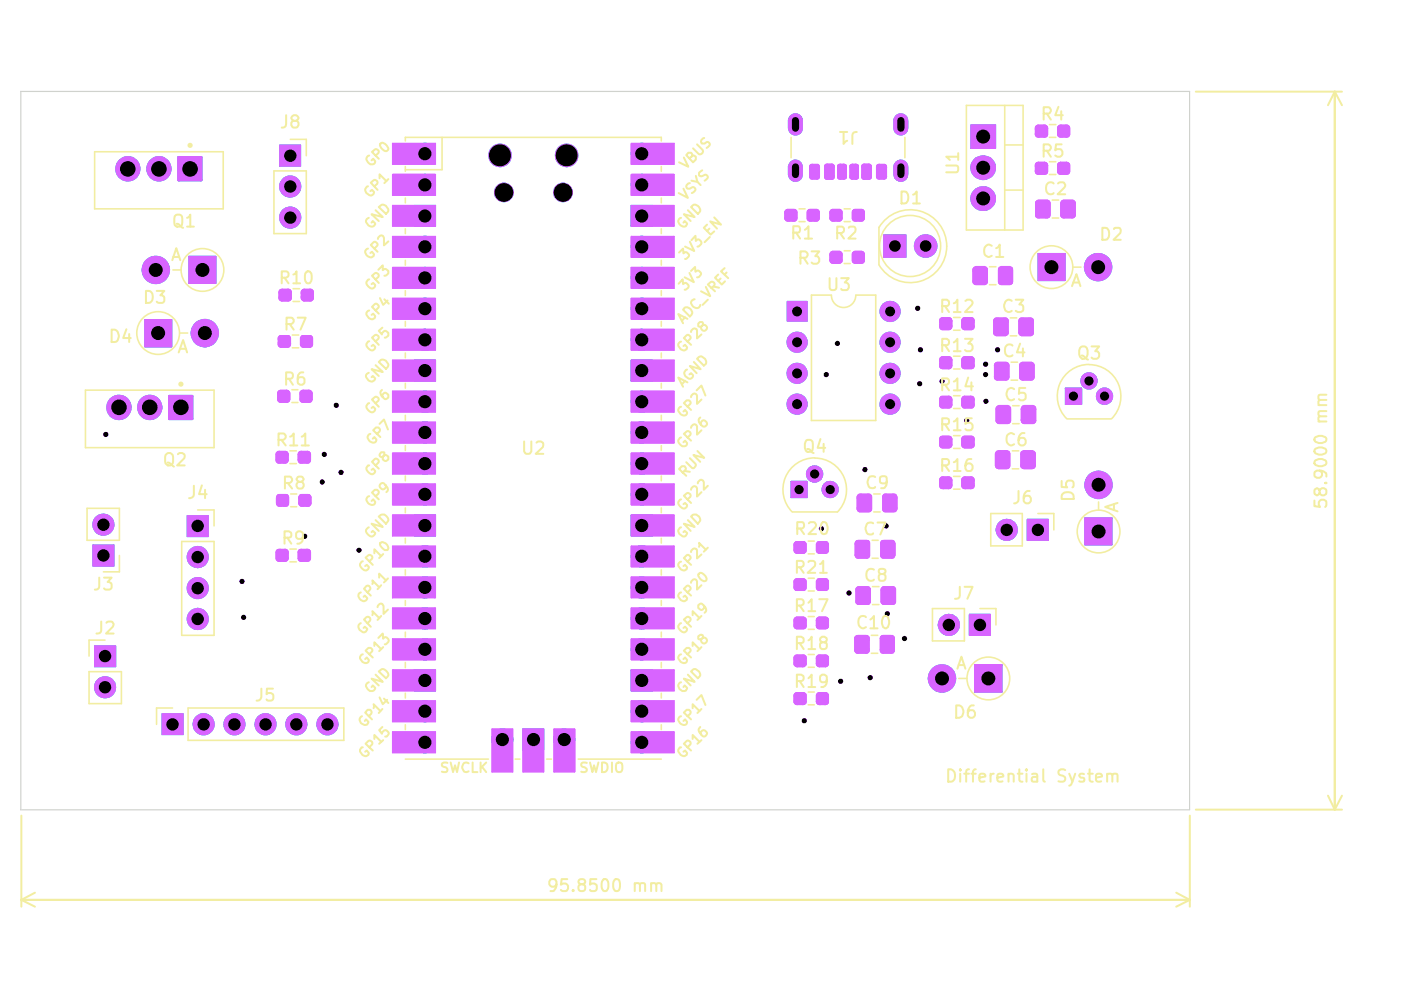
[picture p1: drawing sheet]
<svg xmlns="http://www.w3.org/2000/svg" width="297mm" height="210mm" viewBox="0 0 297 210" stroke-linecap="round" stroke-linejoin="round" font-family="sans-serif">
<g fill="#02ffee">
<path d="M110.8 154.4l4.6 .1v4.6h-4.7z"/>
<path d="M34.3 151.2h4.6v4.6l-4.6 .1z"/>
<path d="M206.6 140.9h5.9v5.9h-5.9z"/>
<path d="M87.8 142l4.6-.1 .1 4.6-4.7 .1z"/>
<path d="M133.8 141.9l4.5 .1v4.6l-4.6-.1z"/>
<path d="M20 136.8h4.6v4.6l-4.6 .1z"/>
<path d="M205.4 130.2l4.6-.1 .1 4.7h-4.6z"/>
<path d="M19.6 115.5h4.6l-.1 4.6h-4.5z"/>
<path d="M229.9 109.8l5.9-.1 .1 5.9-5.9 .1z"/>
<path d="M217.7 110.1l4.5-.1 .1 4.6h-4.5z"/>
<path d="M39.6 109.2h4.6l.1 4.6-4.7 .1z"/>
<path d="M87.9 109.1h4.6l-.1 4.6h-4.6z"/>
<path d="M133.7 109.2l.2-.1h4.4v4.6h-4.5z"/>
<path d="M167.7 101.9l3.5 .1v3.6h-3.6z"/>
<path d="M35.8 83.7h5l.2 .2v5l-.2 .2h-5l-.2-.2v-5z"/>
<path d="M225.8 82.2h3.6v3.6l-3.5 .1z"/>
<path d="M87.8 76.3l4.7 .1-.1 4.5h-4.6z"/>
<path d="M133.7 76.4l4.6-.1v4.6h-4.5z"/>
<path d="M30.6 67.7l5.8-.1 .1 6-5.9 .1z"/>
<path d="M166.9 63.8h4.3v4.4h-4.4z"/>
<path d="M40 54.3l5.9 .1-.1 5.8-5.8-.1z"/>
<path d="M220 53.8l5.9-.1v5.8l-5.9 .1z"/>
<path d="M187.3 49.8l4.8-.1 .1 4.8-4.9 .1z"/>
<path d="M87.8 43.4l4.7 .1-.1 4.6h-4.6z"/>
<path d="M133.7 43.5l4.6-.1v4.7h-4.5z"/>
<path d="M206.8 40a2.69 2.69 0 0 1 3.8 .5 2.69 2.69 0 0 1-.5 3.8 2.69 2.69 0 0 1-3.8-.6 2.69 2.69 0 0 1 .5-3.7z"/>
<path d="M167.6 34.2a1.63 1.63 0 0 1 2.6 .9v2.1a1.58 1.58 0 0 1-1.6 1.3 1.58 1.58 0 0 1-1.6-1.4v-1.9z"/>
<path d="M190 34.2a1.6 1.6 0 0 1 2.5 1.1v1.9a1.58 1.58 0 0 1-1.6 1.3 1.58 1.58 0 0 1-1.5-1.4v-1.9z"/>
<path d="M37.8 33.1h5l.1 .2v5l-.1 .1h-5l-.2-.1v-5z"/>
<path d="M59.2 30.7l4.6-.1v4.7h-4.6z"/>
<path d="M205.7 26.4h5.5v5.2h-5.5z"/>
<path d="M167.6 24.4a1.63 1.63 0 0 1 2.6 .8v2.1a1.58 1.58 0 0 1-1.6 1.4 1.58 1.58 0 0 1-1.6-1.4v-1.9z"/>
<path d="M190 24.4a1.6 1.6 0 0 1 2.5 1.1v1.8a1.58 1.58 0 0 1-1.6 1.4 1.58 1.58 0 0 1-1.5-1.4v-1.9z"/>
<path d="M19.7 115.6h4.4v4.4h-4.4z"/>
<circle cx="90.1" cy="157.4" r="2.34"/>
<circle cx="136" cy="157.4" r="2.34"/>
<circle cx="106.5" cy="156.8" r="2.34"/>
<circle cx="119.7" cy="156.8" r="2.33"/>
<circle cx="43.1" cy="153.5" r="2.35"/>
<circle cx="49.7" cy="153.5" r="2.35"/>
<circle cx="56.3" cy="153.5" r="2.35"/>
<circle cx="62.9" cy="153.5" r="2.35"/>
<circle cx="69.4" cy="153.5" r="2.35"/>
<circle cx="90.1" cy="150.8" r="2.34"/>
<circle cx="136" cy="150.8" r="2.35"/>
<circle cx="22.3" cy="145.7" r="2.33"/>
<circle cx="199.7" cy="143.9" r="2.99"/>
<circle cx="90.1" cy="137.7" r="2.35"/>
<circle cx="136" cy="137.7" r="2.35"/>
<circle cx="201.2" cy="132.5" r="2.33"/>
<circle cx="41.9" cy="131.2" r="2.34"/>
<circle cx="90.1" cy="131.1" r="2.37"/>
<circle cx="136.1" cy="131.1" r="2.37"/>
<circle cx="41.9" cy="124.6" r="2.35"/>
<circle cx="90.1" cy="124.6" r="2.35"/>
<circle cx="136" cy="124.6" r="2.35"/>
<circle cx="41.9" cy="118.1" r="2.35"/>
<circle cx="90.1" cy="118" r="2.35"/>
<circle cx="136" cy="118" r="2.35"/>
<circle cx="213.5" cy="112.4" r="2.33"/>
<circle cx="21.9" cy="111.3" r="2.33"/>
<circle cx="90.1" cy="104.8" r="2.34"/>
<circle cx="136" cy="104.8" r="2.35"/>
<circle cx="232.9" cy="102.8" r="2.99"/>
<circle cx="176" cy="103.8" r="1.81"/>
<circle cx="172.7" cy="100.5" r="1.83"/>
<circle cx="90.1" cy="98.3" r="2.34"/>
<circle cx="136" cy="98.3" r="2.34"/>
<circle cx="90.1" cy="91.7" r="2.34"/>
<circle cx="136" cy="91.7" r="2.35"/>
<circle cx="31.7" cy="86.4" r="2.68"/>
<circle cx="25.2" cy="86.4" r="2.69"/>
<circle cx="188.7" cy="85.7" r="2.23"/>
<circle cx="169" cy="85.7" r="2.24"/>
<circle cx="90.1" cy="85.2" r="2.34"/>
<circle cx="136" cy="85.2" r="2.34"/>
<circle cx="234.2" cy="84" r="1.86"/>
<circle cx="230.9" cy="80.7" r="1.79"/>
<circle cx="188.7" cy="79.2" r="2.21"/>
<circle cx="169" cy="79.2" r="2.21"/>
<circle cx="188.7" cy="72.6" r="2.22"/>
<circle cx="169" cy="72.6" r="2.22"/>
<circle cx="90.1" cy="72.1" r="2.34"/>
<circle cx="136" cy="72.1" r="2.34"/>
<circle cx="43.4" cy="70.6" r="2.97"/>
<circle cx="188.7" cy="66" r="2.2"/>
<circle cx="90.1" cy="65.5" r="2.34"/>
<circle cx="136" cy="65.5" r="2.35"/>
<circle cx="90.1" cy="58.9" r="2.34"/>
<circle cx="136" cy="58.9" r="2.34"/>
<circle cx="33" cy="57.2" r="2.97"/>
<circle cx="232.8" cy="56.6" r="2.97"/>
<circle cx="90.1" cy="52.3" r="2.33"/>
<circle cx="136" cy="52.3" r="2.35"/>
<circle cx="196.3" cy="52.2" r="2.46"/>
<circle cx="61.5" cy="46.1" r="2.33"/>
<circle cx="119.3" cy="40.8" r="2.09"/>
<circle cx="106.8" cy="40.8" r="2.09"/>
<circle cx="61.5" cy="39.5" r="2.34"/>
<circle cx="90.1" cy="39.2" r="2.35"/>
<circle cx="136.1" cy="39.2" r="2.32"/>
<circle cx="33.7" cy="35.8" r="2.68"/>
<circle cx="27.1" cy="35.8" r="2.69"/>
<circle cx="208.4" cy="35.6" r="2.67"/>
<circle cx="106" cy="33" r="2.5"/>
<circle cx="120.1" cy="33" r="2.47"/>
<circle cx="90.1" cy="32.6" r="2.34"/>
<circle cx="136" cy="32.6" r="2.35"/>
<circle cx="41.9" cy="118.1" r="2.33"/>
<circle cx="41.9" cy="124.7" r="2.33"/>
</g>
<path d="M19.7 115.6h4.4v4.4h-4.4z" fill="none" stroke="#02ffee" stroke-width=".25"/>
<g fill="#02ffee">
<path d="M39.7 109.4h4.4v4.3h-4.4z"/>
<circle cx="21.9" cy="111.3" r="2.33"/>
</g>
<path d="M39.7 109.4h4.4v4.3h-4.4z" fill="none" stroke="#02ffee" stroke-width=".25"/>
<g fill="#02ffee">
<path d="M35.9 84h4.8v4.8h-4.8z"/>
<circle cx="25.2" cy="86.4" r="2.67"/>
</g>
<path d="M35.9 84h4.8v4.8h-4.8z" fill="none" stroke="#02ffee" stroke-width=".51"/>
<g fill="#02ffee">
<path d="M30.7 67.8h5.7v5.7h-5.7z"/>
<circle cx="31.7" cy="86.4" r="2.67"/>
<circle cx="43.4" cy="70.6" r="3"/>
</g>
<path d="M30.7 67.8h5.7v5.7h-5.7z" fill="none" stroke="#02ffee" stroke-width=".25"/>
<path d="M59.4 30.8h4.3v4.4h-4.3z" fill="#02ffee"/>
<path d="M59.4 30.8h4.3v4.4h-4.3z" fill="none" stroke="#02ffee" stroke-width=".25"/>
<g fill="#02ffee">
<path d="M37.8 33.4h4.9v4.8h-4.9z"/>
<circle cx="61.6" cy="39.5" r="2.33"/>
<circle cx="61.6" cy="46.1" r="2.33"/>
<circle cx="27.1" cy="35.8" r="2.67"/>
<circle cx="33.7" cy="35.8" r="2.67"/>
</g>
<path d="M37.8 33.4h4.9v4.8h-4.9z" fill="none" stroke="#02ffee" stroke-width=".51"/>
<g fill="#02ffee">
<path d="M40 54.4h5.7v5.6h-5.7z"/>
<circle cx="33" cy="57.2" r="3"/>
</g>
<path d="M40 54.4h5.7v5.6h-5.7z" fill="none" stroke="#02ffee" stroke-width=".25"/>
<path d="M34.4 151.4h4.4v4.3h-4.4z" fill="#02ffee"/>
<path d="M34.4 151.4h4.4v4.3h-4.4z" fill="none" stroke="#02ffee" stroke-width=".25"/>
<g fill="#02ffee">
<path d="M20.1 137h4.4v4.3h-4.4z"/>
<circle cx="41.9" cy="131.2" r="2.33"/>
</g>
<path d="M20.1 137h4.4v4.3h-4.4z" fill="none" stroke="#02ffee" stroke-width=".25"/>
<g fill="#02ffee">
<path d="M220.1 53.8h5.7v5.6h-5.7z"/>
<circle cx="22.3" cy="145.7" r="2.33"/>
</g>
<path d="M220.1 53.8h5.7v5.6h-5.7z" fill="none" stroke="#02ffee" stroke-width=".25"/>
<g fill="#02ffee">
<path d="M225.9 82.3h3.4v3.4h-3.4z"/>
<circle cx="232.8" cy="56.6" r="3"/>
</g>
<path d="M225.9 82.3h3.4v3.4h-3.4z" fill="none" stroke="#02ffee" stroke-width=".25"/>
<g fill="#02ffee">
<circle cx="230.9" cy="80.8" r="1.82"/>
<circle cx="234.2" cy="84" r="1.82"/>
</g>
<path d="M168.7 25.6v1.6M168.7 35.4v1.6M191 25.6v1.6M191 35.4v1.6" fill="none" stroke="#02ffee" stroke-width="3.1"/>
<g fill="#02ffee">
<path d="M230 109.8h5.7v5.7h-5.7z"/>
<circle cx="232.9" cy="102.8" r="3"/>
</g>
<path d="M230 109.8h5.7v5.7h-5.7z" fill="none" stroke="#02ffee" stroke-width=".25"/>
<path d="M205.6 130.3h4.4v4.4h-4.4z" fill="#02ffee"/>
<path d="M205.6 130.3h4.4v4.4h-4.4z" fill="none" stroke="#02ffee" stroke-width=".25"/>
<path d="M217.8 110.2h4.4v4.4h-4.4z" fill="#02ffee"/>
<path d="M217.8 110.2h4.4v4.4h-4.4z" fill="none" stroke="#02ffee" stroke-width=".25"/>
<g fill="#02ffee">
<path d="M206.7 141h5.7v5.7h-5.7z"/>
<circle cx="213.4" cy="112.4" r="2.33"/>
</g>
<path d="M206.7 141h5.7v5.7h-5.7z" fill="none" stroke="#02ffee" stroke-width=".25"/>
<circle cx="199.7" cy="143.8" r="3" fill="#02ffee"/>
<path d="M208.4 35.6h.1" fill="none" stroke="#02ffee" stroke-width="5.2"/>
<path d="M205.9 26.5h5.2v4.9h-5.2z" fill="#02ffee"/>
<path d="M205.9 26.5h5.2v4.9h-5.2z" fill="none" stroke="#02ffee" stroke-width=".25"/>
<path d="M208.4 42.1h.1" fill="none" stroke="#02ffee" stroke-width="5.2"/>
<path d="M187.4 49.9h4.6v4.6h-4.6z" fill="#02ffee"/>
<path d="M187.4 49.9h4.6v4.6h-4.6z" fill="none" stroke="#02ffee" stroke-width=".25"/>
<g fill="#02ffee">
<path d="M167.7 102.1h3.4v3.4h-3.4z"/>
<circle cx="196.3" cy="52.2" r="2.5"/>
<circle cx="201.2" cy="132.5" r="2.33"/>
</g>
<path d="M167.7 102.1h3.4v3.4h-3.4z" fill="none" stroke="#02ffee" stroke-width=".25"/>
<g fill="#02ffee">
<path d="M133.9 43.6h4.4v4.3h-4.4z"/>
<circle cx="176" cy="103.8" r="1.82"/>
<circle cx="172.7" cy="100.5" r="1.82"/>
<circle cx="136.1" cy="32.6" r="2.33"/>
<circle cx="136.1" cy="39.2" r="2.33"/>
</g>
<path d="M133.9 43.6h4.4v4.3h-4.4z" fill="none" stroke="#02ffee" stroke-width=".25"/>
<g fill="#02ffee">
<path d="M133.9 76.4h4.4v4.4h-4.4z"/>
<circle cx="136.1" cy="52.3" r="2.33"/>
<circle cx="136.1" cy="58.9" r="2.33"/>
<circle cx="136.1" cy="65.4" r="2.33"/>
<circle cx="136.1" cy="72.1" r="2.33"/>
</g>
<path d="M133.9 76.4h4.4v4.4h-4.4z" fill="none" stroke="#02ffee" stroke-width=".25"/>
<g fill="#02ffee">
<path d="M133.9 109.2h4.4v4.4h-4.4z"/>
<circle cx="136.1" cy="85.2" r="2.33"/>
<circle cx="136.1" cy="91.7" r="2.33"/>
<circle cx="136.1" cy="98.3" r="2.33"/>
<circle cx="136.1" cy="104.8" r="2.33"/>
</g>
<path d="M133.9 109.2h4.4v4.4h-4.4z" fill="none" stroke="#02ffee" stroke-width=".25"/>
<g fill="#02ffee">
<path d="M167 63.9h4.1v4.2h-4.1z"/>
<circle cx="136.1" cy="117.9" r="2.33"/>
<circle cx="136.1" cy="124.5" r="2.33"/>
<circle cx="188.7" cy="66" r="2.24"/>
<circle cx="188.7" cy="72.6" r="2.24"/>
<circle cx="188.7" cy="79.2" r="2.24"/>
<circle cx="188.7" cy="85.7" r="2.24"/>
<circle cx="169" cy="72.6" r="2.24"/>
<circle cx="169" cy="79.2" r="2.24"/>
<circle cx="169" cy="85.7" r="2.24"/>
</g>
<path d="M167 63.9h4.1v4.2h-4.1z" fill="none" stroke="#02ffee" stroke-width=".25"/>
<g fill="#02ffee">
<path d="M133.9 142.1h4.4v4.4h-4.4z"/>
<circle cx="43.2" cy="153.6" r="2.33"/>
<circle cx="49.7" cy="153.6" r="2.33"/>
<circle cx="56.3" cy="153.6" r="2.33"/>
<circle cx="62.8" cy="153.6" r="2.33"/>
<circle cx="69.4" cy="153.6" r="2.33"/>
<circle cx="136.1" cy="131.1" r="2.33"/>
<circle cx="136.1" cy="137.7" r="2.33"/>
</g>
<path d="M133.9 142.1h4.4v4.4h-4.4z" fill="none" stroke="#02ffee" stroke-width=".25"/>
<g fill="#02ffee">
<path d="M110.9 154.6h4.3v4.4h-4.3z"/>
<circle cx="136.1" cy="150.8" r="2.33"/>
<circle cx="136.1" cy="157.4" r="2.33"/>
<circle cx="119.6" cy="156.8" r="2.33"/>
</g>
<path d="M110.9 154.6h4.3v4.4h-4.3z" fill="none" stroke="#02ffee" stroke-width=".25"/>
<g fill="#02ffee">
<path d="M87.9 142.1h4.4v4.4h-4.4z"/>
<circle cx="106.5" cy="156.8" r="2.33"/>
<circle cx="90.1" cy="157.4" r="2.33"/>
<circle cx="90.1" cy="150.8" r="2.33"/>
</g>
<path d="M87.9 142.1h4.4v4.4h-4.4z" fill="none" stroke="#02ffee" stroke-width=".25"/>
<g fill="#02ffee">
<path d="M87.9 109.2h4.4v4.4h-4.4z"/>
<circle cx="90.1" cy="137.7" r="2.33"/>
<circle cx="90.1" cy="131.1" r="2.33"/>
<circle cx="90.1" cy="124.5" r="2.33"/>
<circle cx="90.1" cy="117.9" r="2.33"/>
</g>
<path d="M87.9 109.2h4.4v4.4h-4.4z" fill="none" stroke="#02ffee" stroke-width=".25"/>
<g fill="#02ffee">
<path d="M87.9 76.4h4.4v4.4h-4.4z"/>
<circle cx="90.1" cy="104.8" r="2.33"/>
<circle cx="90.1" cy="98.3" r="2.33"/>
<circle cx="90.1" cy="91.7" r="2.33"/>
<circle cx="90.1" cy="85.2" r="2.33"/>
</g>
<path d="M87.9 76.4h4.4v4.4h-4.4z" fill="none" stroke="#02ffee" stroke-width=".25"/>
<g fill="#02ffee">
<path d="M87.9 43.6h4.4v4.3h-4.4z"/>
<circle cx="90.1" cy="72.1" r="2.33"/>
<circle cx="90.1" cy="65.4" r="2.33"/>
<circle cx="90.1" cy="58.9" r="2.33"/>
<circle cx="90.1" cy="52.3" r="2.33"/>
</g>
<path d="M87.9 43.6h4.4v4.3h-4.4z" fill="none" stroke="#02ffee" stroke-width=".25"/>
<g fill="#02ffee">
<circle cx="90.1" cy="39.2" r="2.33"/>
<circle cx="90.1" cy="32.6" r="2.33"/>
<circle cx="120.1" cy="32.9" r="2.5"/>
<circle cx="119.4" cy="40.8" r="2.07"/>
<circle cx="106.8" cy="40.8" r="2.07"/>
<circle cx="106" cy="32.9" r="2.5"/>
</g>
<path d="M4.4 19.4h247.8v152.3h-247.8z" fill="none" stroke="#d0d2cd" stroke-width=".25"/>
<g fill="#d864ff">
<path d="M104.2 154.4h4.6v9.3h-4.6z"/>
<path d="M110.8 154.4l4.6 .1v9.2h-4.7z"/>
<path d="M117.4 154.4h4.5l.1 .2-.1 9.1h-4.6v-6.9z"/>
<path d="M83.1 155.1l9.3-.1 .1 4.6-9.4 .1z"/>
<path d="M133.8 155h9.1l.1 4.7h-9.2z"/>
<path d="M34.3 151.2h4.6v4.6l-4.6 .1z"/>
<path d="M83.1 148.5h9.3l.1 4.6-9.3 .1z"/>
<path d="M133.7 148.6l9.3-.1v4.6l-9.2 .1z"/>
<path d="M168.4 147.1l.5-.4h1.4l.6 .4v2.1l-.4 .2h-1.9l-.4-.5v-1.6z"/>
<path d="M173.1 147.1l.6-.4h1.4l.3 .2 .4 .4v1.6l-.2 .3-.4 .2h-1.9l-.3-.5v-1.6z"/>
<path d="M206.6 140.9h5.9v5.9h-5.9z"/>
<path d="M83.1 142l9.3-.1 .1 4.6-9.4 .1z"/>
<path d="M133.8 141.9h9.1l.1 4.7h-9.2z"/>
<path d="M20 136.8h4.6v4.6l-4.6 .1z"/>
<path d="M168.4 139l.4-.2h1.7l.4 .2v2.1l-.4 .4h-1.7l-.2-.2-.4-.4v-1.6z"/>
<path d="M173.1 139l.5-.2 1.8 .1 .4 .4v1.6l-.2 .2-.4 .4h-1.6l-.3-.2-.3-.4v-1.6z"/>
<path d="M83.1 135.4h9.3l.1 4.6h-9.3z"/>
<path d="M133.7 135.5l2.4-.2 6.9 .1v4.6h-9.1l-.2-.1z"/>
<path d="M181.1 135.1l.6-.5h2.2l.4 .4 .1 3.1-.3 .4h-2.7l-.3-.4z"/>
<path d="M186.8 134.8l.2-.2h2.2l.5 .4v3.1l-.2 .4h-2.7l-.3-.4v-3z"/>
<path d="M205.4 130.2l4.6-.1 .1 4.7h-4.6z"/>
<path d="M168.4 131.1l.4-.4h1.7l.4 .4v2.1l-.4 .2-1.9-.1-.4-.4v-1.6z"/>
<path d="M173.1 131.1l.5-.4h1.6l.2 .2 .4 .4v1.6l-.2 .3-.4 .2-1.9-.1-.3-.4v-1.6z"/>
<path d="M83.1 128.9l9.3-.1 .1 4.5-9.4 .1z"/>
<path d="M133.7 128.9l9.2-.1 .1 4.6h-9.2z"/>
<path d="M181.7 124.4l2.4-.1 .6 .5v3l-.4 .4-2.4 .1-.5-.4v-3.1z"/>
<path d="M187 124.4l2.5-.1 .4 .3 .1 3.2-.3 .4-2.4 .1-.6-.5v-3z"/>
<path d="M83.1 122.3h9.4v4.5h-9.4z"/>
<path d="M133.7 122.3l2.4-.1 6.9 .1v4.5h-9.2z"/>
<path d="M168.6 122.7l1.9-.1 .4 .3 .1 1.9-.3 .4h-2.1l-.4-.4v-1.7z"/>
<path d="M173.3 122.7h2.1l.4 .4v1.7l-.4 .4h-2.1l-.3-.4v-1.7z"/>
<path d="M83.1 115.7h9.3l.1 4.5-9.4 .1z"/>
<path d="M133.7 115.7h9.3v4.6h-9.2z"/>
<path d="M19.6 115.5h4.6l-.1 4.6h-4.5z"/>
<path d="M58.5 116.7l.4-.3 2 .1 .3 .4v1.6l-.2 .3-.4 .3h-1.7l-.4-.3z"/>
<path d="M63.4 116.5l2-.1 .4 .3 .1 1.8-.3 .5-.2 .1h-1.7l-.5-.3v-1.9z"/>
<path d="M181.5 114.6h2.7l.3 .4v2.9l-.3 .5h-2.7l-.3-.6v-2.7z"/>
<path d="M186.9 114.6h2.7l.3 .5v2.7l-.3 .6h-2.7l-.3-.5v-2.9z"/>
<path d="M168.6 114.8h2.1l.3 .4-.1 1.9-.4 .3h-1.7l-.2-.1-.4-.5v-1.6z"/>
<path d="M173.3 114.8h2.1l.4 .4v1.6l-.4 .5-.2 .1h-1.6l-.5-.3-.1-.3v-1.6z"/>
<path d="M229.9 109.8l5.9-.1 .1 5.9-5.9 .1z"/>
<path d="M217.7 110.1l4.5-.1 .1 4.6h-4.5z"/>
<path d="M39.6 109.2h4.6l.1 4.6-4.7 .1z"/>
<path d="M83.1 109.1h9.2h.2v4.5l-9.4 .1z"/>
<path d="M133.7 109.2l.2-.1h9l.1 4.6h-9.2z"/>
<path d="M181.9 104.7l2.5-.1 .4 .4 .1 3.1-.3 .4h-2.7l-.3-.5v-2.7z"/>
<path d="M187.3 104.7h2.7l.3 .6v2.7l-.3 .5h-2.7l-.3-.4v-2.9z"/>
<path d="M58.8 104.8h2.2l.3 .5v1.6l-.3 .5h-2.2l-.3-.6v-1.4z"/>
<path d="M63.6 104.8h2.1l.3 .5v1.6l-.3 .5h-2.1l-.4-.5v-1.6z"/>
<path d="M83.1 102.5h9.3l.1 4.6-9.3 .1z"/>
<path d="M133.7 102.6l9.3-.1v4.6l-9.2 .1z"/>
<path d="M167.7 101.9l3.5 .1v3.6h-3.6z"/>
<path d="M199.2 101.3l.4-.3h1.7l.3 .2 .3 .5v1.3l-.3 .6h-2.2l-.3-.4z"/>
<path d="M204 101.3l.4-.3h1.7l.2 .2 .3 .4v1.6l-.3 .4h-2.2l-.3-.6v-1.3z"/>
<path d="M83.1 96l9.3-.1 .1 4.6-9.4 .1z"/>
<path d="M133.8 95.9h9.1l.1 4.7h-9.2z"/>
<path d="M211.2 95.6l.5-.2h1.8l.6 .4 .1 3.1-.2 .4-.5 .2h-1.8l-.6-.4-.2-.4v-2.5z"/>
<path d="M216.4 95.8l.6-.4h1.9l.6 .4 .1 .4v2.5l-.3 .6-.4 .2h-1.9l-.6-.4z"/>
<path d="M58.5 95.9l.4-.3 2 .1 .3 .4v1.6l-.3 .5h-2.1l-.4-.5z"/>
<path d="M63.4 95.7h2.2l.3 .4v1.6l-.3 .5h-2.2l-.2-.5v-1.6z"/>
<path d="M199.2 92.6l.4-.2 2 .1 .3 .5v1.4l-.1 .3-.5 .4h-1.7l-.2-.2-.3-.4z"/>
<path d="M204 92.6l.4-.2 1.9 .1 .3 .4-.1 1.8-.4 .4h-1.7l-.3-.2-.3-.5v-1.4z"/>
<path d="M83.1 89.4h9.3l.1 4.6-9.3 .1z"/>
<path d="M133.7 89.5l9.3-.1v4.6l-9.2 .1z"/>
<path d="M211.2 86.2l.6-.3h1.9l.5 .3 .2 .2v2.9l-.4 .4-.2 .2h-2.2l-.4-.3-.1-.3v-2.9z"/>
<path d="M216.6 86.2l.6-.3h1.8l.6 .3 .1 3.1-.5 .6h-2.2l-.4-.3-.2-.4v-2.6z"/>
<path d="M35.8 83.7h5l.2 .2v5l-.2 .2h-5l-.2-.2v-5z"/>
<path d="M83.1 82.9l9.3-.1 .1 4.6-9.4 .1z"/>
<path d="M133.8 82.8h9.1l.1 4.7h-9.2z"/>
<path d="M199.4 84h2.2l.3 .6v1.3l-.3 .6h-2.2l-.3-.4v-1.7z"/>
<path d="M204.1 84h2.2l.3 .4v1.7l-.3 .4h-2.2l-.3-.6v-1.3z"/>
<path d="M225.8 82.2h3.6v3.6l-3.5 .1z"/>
<path d="M58.9 83l.5-.4h1.6l.2 .2 .4 .4v1.6l-.2 .3-.4 .2h-1.9l-.3-.5v-1.6z"/>
<path d="M63.8 82.8l.2-.2h1.7l.4 .4 .2 .3v1.5l-.3 .5h-2l-.4-.2-.1-1.9z"/>
<path d="M83.1 76.3h9.3l.1 4.6h-9.3z"/>
<path d="M133.7 76.4l9.3-.1v4.6h-9.2z"/>
<path d="M210.8 77l.4-.3h2.2l.5 .3 .1 .4v2.6l-.3 .6-2.5 .1-.4-.3z"/>
<path d="M216.4 76.9l.3-.2h2.1l.4 .3 .2 .3v2.9l-.4 .4-2.3 .1-.5-.3-.1-.2v-2.9z"/>
<path d="M199.2 75.9l.4-.4h1.7l.3 .2 .3 .5v1.4l-.1 .4-.5 .2-1.9-.1-.3-.4z"/>
<path d="M204 75.9l.4-.4h1.7l.2 .2 .3 .4-.1 1.9-.4 .2-2-.1-.3-.5v-1.4z"/>
<path d="M83.2 69.7h9.2l.1 4.6h-9.4z"/>
<path d="M133.8 69.7h9.1l.1 4.6h-9.2z"/>
<path d="M59.2 71.1h2.2l.2 .4v1.7l-.2 .4-.3 .1h-1.7l-.4-.3-.1-1.9z"/>
<path d="M63.9 71.1h2.1l.4 .4-.1 1.9-.4 .3h-1.7l-.3-.1-.3-.4v-1.7z"/>
<path d="M30.6 67.7l5.8-.1 .1 6-5.9 .1z"/>
<path d="M210.7 67.6l.5-.3h2.1l.4 .3 .2 .2v2.9l-.4 .4-.2 .2h-2.1l-.5-.3-.1-.3v-2.9z"/>
<path d="M216.1 67.6l.4-.3h2.2l.4 .3 .1 3.1-.5 .6h-2.2l-.4-.3-.2-.4v-2.6z"/>
<path d="M199.2 67.6l.4-.3 2 .1 .3 .5v1.4l-.1 .4-.5 .3h-1.7l-.2-.2-.3-.4z"/>
<path d="M204 67.6l.4-.3 1.9 .1 .3 .4-.1 1.9-.4 .3h-1.7l-.3-.2-.3-.5v-1.4z"/>
<path d="M166.9 63.8h4.3v4.4h-4.4z"/>
<path d="M83.1 63.2h9.3l.1 4.5-9.3 .1z"/>
<path d="M133.7 63.2h9.3v4.5l-9.2 .1z"/>
<path d="M59.4 61.3h2.2l.2 .4v1.6l-.2 .5-.3 .1h-1.7l-.4-.3-.1-1.9z"/>
<path d="M64.1 61.3h2.1l.3 .4v1.9l-.5 .3h-1.7l-.2-.1-.3-.5v-1.6z"/>
<path d="M83.1 56.6h9.3l.1 4.5-9.4 .1z"/>
<path d="M133.7 56.6h9.2l.1 4.6h-9.2z"/>
<path d="M206.5 56.6l.3-.2h2l.7 .6v2.9l-.5 .6h-2.2l-.6-.6v-2.9z"/>
<path d="M211.8 56.6l.5-.2h1.8l.6 .3 .1 3.2-.3 .4-.2 .2h-2.2l-.4-.4-.1-3.1z"/>
<path d="M40 54.3l5.9 .1-.1 5.8-5.8-.1z"/>
<path d="M220 53.8l5.9-.1v5.8l-5.9 .1z"/>
<path d="M176 53.5l.4-.3h1.7l.5 .3v2.1l-.5 .3-1.9-.1-.3-.4v-1.6z"/>
<path d="M180.7 53.5l.4-.3h1.7l.2 .1 .4 .5v1.6l-.2 .2-.4 .3h-1.7l-.4-.3z"/>
<path d="M83.1 50h9.3l.1 4.6-9.3 .1z"/>
<path d="M133.7 50.1l2.4-.1h6.9v4.6l-9.1 .1-.2-.2z"/>
<path d="M187.3 49.8l4.8-.1 .1 4.8-4.9 .1z"/>
<path d="M83.1 43.4h9.3l.1 4.6-9.4 .1z"/>
<path d="M133.7 43.5l9.3-.1v4.7h-9.2z"/>
<path d="M166.6 44.4l2-.1 .4 .3 .1 1.9-.4 .4h-2.1l-.3-.4v-1.7z"/>
<path d="M171.4 44.4h2.1l.3 .4v1.7l-.3 .4-2 .1-.4-.3-.1-1.9z"/>
<path d="M176.2 44.4l1.9-.1 .5 .3v1.9l-.3 .4h-2.1l-.3-.4v-1.7z"/>
<path d="M180.7 44.6l.4-.3 1.9 .1 .4 .4v1.7l-.4 .4h-2.1l-.3-.4z"/>
<path d="M219.5 42.7l.5-.4h2.2l.4 .4 .2 .3v2.6l-.4 .6-2.4 .1-.5-.2z"/>
<path d="M225 42.7l.4-.4h2.2l.3 .4 .2 .2v2.9l-.3 .4-2.4 .1-.4-.2-.2-.3v-2.9z"/>
<path d="M206.8 40a2.69 2.69 0 0 1 3.8 .5 2.69 2.69 0 0 1-.5 3.8 2.69 2.69 0 0 1-3.8-.6 2.69 2.69 0 0 1 .5-3.7z"/>
<path d="M83.2 36.8l9.3 .1v4.6h-9.4z"/>
<path d="M133.7 37l.2-.2h9l.1 4.7h-9.2z"/>
<path d="M167.6 34.2a1.63 1.63 0 0 1 2.6 .9v2.1a1.58 1.58 0 0 1-1.6 1.3 1.58 1.58 0 0 1-1.6-1.4v-1.9z"/>
<path d="M190 34.2a1.6 1.6 0 0 1 2.5 1.1v1.9a1.58 1.58 0 0 1-1.6 1.3 1.58 1.58 0 0 1-1.5-1.4v-1.9z"/>
<path d="M37.8 33.1h5l.1 .2v5l-.1 .1h-5l-.2-.1v-5z"/>
<path d="M182.7 35l.4-.3h1.2l.4 .3 .1 2.6-.2 .4-1.5 .1-.4-.3z"/>
<path d="M180.1 35.1l.5-.4h1l.5 .4v2.7l-.2 .1-.3 .2h-1l-.5-.3z"/>
<path d="M177.6 34.9a1.84 1.84 0 0 1 1.8 0l.2 .3v2.4l-.2 .3a1.84 1.84 0 0 1-1.8 0l-.1-.3v-2.4z"/>
<path d="M175 34.8l1.5-.1 .4 .3 .1 2.6-.5 .5h-1.2l-.5-.3v-2.6z"/>
<path d="M171.8 34.8l1.6-.1 .3 .3 .1 2.6-.2 .4-1.6 .1-.4-.3-.1-2.6z"/>
<path d="M185.8 35l.5-.3h1.2l.5 .3v2.6l-.2 .4-1.5 .1-.5-.3z"/>
<path d="M219.7 34.5l.3-.2h1.6l.5 .3 .1 1.9-.3 .4-1.9 .1-.5-.3v-1.8z"/>
<path d="M224.5 34.5l.3-.2h1.4l.6 .3v2.1l-.4 .3-1.9-.1-.4-.4v-1.6z"/>
<path d="M59.2 30.7l4.6-.1v4.7h-4.6z"/>
<path d="M83.1 30.3h9.3l.1 4.6-9.3 .1z"/>
<path d="M133.7 30.4l9.3-.1v4.6l-9.2 .1z"/>
<path d="M205.7 26.4h5.5v5.2h-5.5z"/>
<path d="M219.7 26.6l.3-.2h1.7l.4 .4 .1 1.8-.3 .4-1.9 .1-.5-.2v-1.9z"/>
<path d="M224.5 26.6l.2-.2h1.7l.4 .4v2.1l-.4 .2-1.9-.1-.4-.4v-1.6z"/>
<path d="M167.6 24.4a1.63 1.63 0 0 1 2.6 .8v2.1a1.58 1.58 0 0 1-1.6 1.4 1.58 1.58 0 0 1-1.6-1.4v-1.9z"/>
<path d="M190 24.4a1.6 1.6 0 0 1 2.5 1.1v1.8a1.58 1.58 0 0 1-1.6 1.4 1.58 1.58 0 0 1-1.5-1.4v-1.9z"/>
<path d="M220.2 43.1h1.8v2.5h-1.8z"/>
<circle cx="43.1" cy="153.5" r="2.35"/>
<circle cx="49.7" cy="153.5" r="2.35"/>
<circle cx="56.3" cy="153.5" r="2.35"/>
<circle cx="62.9" cy="153.5" r="2.35"/>
<circle cx="69.4" cy="153.5" r="2.35"/>
<circle cx="22.3" cy="145.7" r="2.33"/>
<circle cx="199.7" cy="143.9" r="2.99"/>
<circle cx="201.2" cy="132.5" r="2.33"/>
<circle cx="41.9" cy="131.2" r="2.34"/>
<circle cx="41.9" cy="124.6" r="2.35"/>
<circle cx="41.9" cy="118.1" r="2.35"/>
<circle cx="213.5" cy="112.4" r="2.33"/>
<circle cx="21.9" cy="111.3" r="2.33"/>
<circle cx="232.9" cy="102.8" r="2.99"/>
<circle cx="176" cy="103.8" r="1.81"/>
<circle cx="172.7" cy="100.5" r="1.83"/>
<circle cx="31.7" cy="86.4" r="2.68"/>
<circle cx="25.2" cy="86.4" r="2.69"/>
<circle cx="188.7" cy="85.7" r="2.23"/>
<circle cx="169" cy="85.7" r="2.24"/>
<circle cx="234.2" cy="84" r="1.86"/>
<circle cx="230.9" cy="80.7" r="1.79"/>
<circle cx="188.7" cy="79.2" r="2.21"/>
<circle cx="169" cy="79.2" r="2.21"/>
<circle cx="188.7" cy="72.6" r="2.22"/>
<circle cx="169" cy="72.6" r="2.22"/>
<circle cx="43.4" cy="70.6" r="2.97"/>
<circle cx="188.7" cy="66" r="2.2"/>
<circle cx="33" cy="57.2" r="2.97"/>
<circle cx="232.8" cy="56.6" r="2.97"/>
<circle cx="196.3" cy="52.2" r="2.46"/>
<circle cx="61.5" cy="46.1" r="2.33"/>
<circle cx="119.3" cy="40.8" r="2.09"/>
<circle cx="106.8" cy="40.8" r="2.09"/>
<circle cx="61.5" cy="39.5" r="2.34"/>
<circle cx="33.7" cy="35.8" r="2.68"/>
<circle cx="27.1" cy="35.8" r="2.69"/>
<circle cx="208.4" cy="35.6" r="2.67"/>
<circle cx="106" cy="33" r="2.5"/>
<circle cx="120.1" cy="33" r="2.47"/>
</g>
<path d="M220.2 43.1h1.8v2.5h-1.8z" fill="none" stroke="#d864ff" stroke-width=".25"/>
<path d="M220.2 43.1h1.8v2.5h-1.8z" fill="none" stroke="#d864ff" stroke-width="1.5"/>
<path d="M225.6 43.1h1.7v2.5h-1.7z" fill="#d864ff"/>
<path d="M225.6 43.1h1.7v2.5h-1.7z" fill="none" stroke="#d864ff" stroke-width=".25"/>
<path d="M225.6 43.1h1.7v2.5h-1.7z" fill="none" stroke="#d864ff" stroke-width="1.5"/>
<path d="M220.1 53.8h5.7v5.6h-5.7z" fill="#d864ff"/>
<path d="M220.1 53.8h5.7v5.6h-5.7z" fill="none" stroke="#d864ff" stroke-width=".25"/>
<g fill="#d864ff">
<path d="M212.3 57.2h1.7v2.5h-1.7z"/>
<circle cx="232.8" cy="56.6" r="3"/>
</g>
<path d="M212.3 57.2h1.7v2.5h-1.7z" fill="none" stroke="#d864ff" stroke-width=".25"/>
<path d="M212.3 57.2h1.7v2.5h-1.7z" fill="none" stroke="#d864ff" stroke-width="1.5"/>
<path d="M206.9 57.2h1.8v2.5h-1.8z" fill="#d864ff"/>
<path d="M206.9 57.2h1.8v2.5h-1.8z" fill="none" stroke="#d864ff" stroke-width=".25"/>
<path d="M206.9 57.2h1.8v2.5h-1.8z" fill="none" stroke="#d864ff" stroke-width="1.5"/>
<path d="M183.2 35.3h1v2.2h-1z" fill="#d864ff"/>
<path d="M183.2 35.3h1v2.2h-1z" fill="none" stroke="#d864ff" stroke-width=".25"/>
<path d="M183.2 35.3h1v2.2h-1z" fill="none" stroke="#d864ff" stroke-width="1.3"/>
<path d="M186.4 35.4h1.1v2h-1.1z" fill="#d864ff"/>
<path d="M186.4 35.4h1.1v2h-1.1z" fill="none" stroke="#d864ff" stroke-width=".25"/>
<path d="M186.4 35.4h1.1v2h-1.1z" fill="none" stroke="#d864ff" stroke-width="1.3"/>
<path d="M191 35.4v1.6" fill="none" stroke="#d864ff" stroke-width="3.1"/>
<path d="M208.4 35.6h.1M208.4 42.1h.1" fill="none" stroke="#d864ff" stroke-width="5.2"/>
<path d="M205.9 26.5h5.2v4.9h-5.2z" fill="#d864ff"/>
<path d="M205.9 26.5h5.2v4.9h-5.2z" fill="none" stroke="#d864ff" stroke-width=".25"/>
<path d="M176.6 53.9h1.3v1.3h-1.3z" fill="#d864ff"/>
<path d="M176.6 53.9h1.3v1.3h-1.3z" fill="none" stroke="#d864ff" stroke-width=".25"/>
<path d="M176.6 53.9h1.3v1.3h-1.3z" fill="none" stroke="#d864ff" stroke-width="1.5"/>
<path d="M181.4 45h1.2v1.2h-1.2z" fill="#d864ff"/>
<path d="M181.4 45h1.2v1.2h-1.2z" fill="none" stroke="#d864ff" stroke-width=".25"/>
<path d="M181.4 45h1.2v1.2h-1.2z" fill="none" stroke="#d864ff" stroke-width="1.5"/>
<path d="M176.6 45h1.3v1.2h-1.3z" fill="#d864ff"/>
<path d="M176.6 45h1.3v1.2h-1.3z" fill="none" stroke="#d864ff" stroke-width=".25"/>
<path d="M176.6 45h1.3v1.2h-1.3z" fill="none" stroke="#d864ff" stroke-width="1.5"/>
<path d="M187.4 49.9h4.6v4.6h-4.6z" fill="#d864ff"/>
<path d="M187.4 49.9h4.6v4.6h-4.6z" fill="none" stroke="#d864ff" stroke-width=".25"/>
<path d="M181.4 53.9h1.2v1.3h-1.2z" fill="#d864ff"/>
<path d="M181.4 53.9h1.2v1.3h-1.2z" fill="none" stroke="#d864ff" stroke-width=".25"/>
<path d="M181.4 53.9h1.2v1.3h-1.2z" fill="none" stroke="#d864ff" stroke-width="1.5"/>
<g fill="#d864ff">
<path d="M167 63.9h4.1v4.2h-4.1z"/>
<circle cx="196.3" cy="52.2" r="2.5"/>
<circle cx="188.7" cy="66" r="2.24"/>
</g>
<path d="M167 63.9h4.1v4.2h-4.1z" fill="none" stroke="#d864ff" stroke-width=".25"/>
<path d="M180.7 35.3h.8v2.2h-.8z" fill="#d864ff"/>
<path d="M180.7 35.3h.8v2.2h-.8z" fill="none" stroke="#d864ff" stroke-width=".25"/>
<path d="M180.7 35.3h.8v2.2h-.8z" fill="none" stroke="#d864ff" stroke-width="1.2"/>
<path d="M178.1 35.3h.9v2.2h-.9z" fill="#d864ff"/>
<path d="M178.1 35.3h.9v2.2h-.9z" fill="none" stroke="#d864ff" stroke-width=".25"/>
<path d="M178.1 35.3h.9v2.2h-.9z" fill="none" stroke="#d864ff" stroke-width="1.2"/>
<path d="M168.7 25.6v1.6M191 25.6v1.6" fill="none" stroke="#d864ff" stroke-width="3.1"/>
<path d="M220.1 27.2h1.4v1.2h-1.4z" fill="#d864ff"/>
<path d="M220.1 27.2h1.4v1.2h-1.4z" fill="none" stroke="#d864ff" stroke-width=".25"/>
<path d="M220.1 27.2h1.4v1.2h-1.4z" fill="none" stroke="#d864ff" stroke-width="1.5"/>
<path d="M224.9 27.2h1.2v1.2h-1.2z" fill="#d864ff"/>
<path d="M224.9 27.2h1.2v1.2h-1.2z" fill="none" stroke="#d864ff" stroke-width=".25"/>
<path d="M224.9 27.2h1.2v1.2h-1.2z" fill="none" stroke="#d864ff" stroke-width="1.5"/>
<path d="M224.9 35.1h1.2v1.2h-1.2z" fill="#d864ff"/>
<path d="M224.9 35.1h1.2v1.2h-1.2z" fill="none" stroke="#d864ff" stroke-width=".25"/>
<path d="M224.9 35.1h1.2v1.2h-1.2z" fill="none" stroke="#d864ff" stroke-width="1.5"/>
<path d="M220.1 35.1h1.4v1.2h-1.4z" fill="#d864ff"/>
<path d="M220.1 35.1h1.4v1.2h-1.4z" fill="none" stroke="#d864ff" stroke-width=".25"/>
<path d="M220.1 35.1h1.4v1.2h-1.4z" fill="none" stroke="#d864ff" stroke-width="1.5"/>
<path d="M167 45h1.3v1.2h-1.3z" fill="#d864ff"/>
<path d="M167 45h1.3v1.2h-1.3z" fill="none" stroke="#d864ff" stroke-width=".25"/>
<path d="M167 45h1.3v1.2h-1.3z" fill="none" stroke="#d864ff" stroke-width="1.5"/>
<path d="M175.3 35.3h1.1v2.2h-1.1z" fill="#d864ff"/>
<path d="M175.3 35.3h1.1v2.2h-1.1z" fill="none" stroke="#d864ff" stroke-width=".25"/>
<path d="M175.3 35.3h1.1v2.2h-1.1z" fill="none" stroke="#d864ff" stroke-width="1.3"/>
<path d="M172.2 35.4h1v2h-1z" fill="#d864ff"/>
<path d="M172.2 35.4h1v2h-1z" fill="none" stroke="#d864ff" stroke-width=".25"/>
<path d="M172.2 35.4h1v2h-1z" fill="none" stroke="#d864ff" stroke-width="1.3"/>
<path d="M168.7 35.4v1.6" fill="none" stroke="#d864ff" stroke-width="3.1"/>
<path d="M171.8 45h1.3v1.2h-1.3z" fill="#d864ff"/>
<path d="M171.8 45h1.3v1.2h-1.3z" fill="none" stroke="#d864ff" stroke-width=".25"/>
<path d="M171.8 45h1.3v1.2h-1.3z" fill="none" stroke="#d864ff" stroke-width="1.5"/>
<path d="M133.9 30.4h9v4.4h-9z" fill="#d864ff"/>
<path d="M133.9 30.4h9v4.4h-9z" fill="none" stroke="#d864ff" stroke-width=".25"/>
<g fill="#d864ff">
<path d="M133.9 37h9v4.4h-9z"/>
<circle cx="136.1" cy="32.6" r="2.33"/>
</g>
<path d="M133.9 37h9v4.4h-9z" fill="none" stroke="#d864ff" stroke-width=".25"/>
<g fill="#d864ff">
<path d="M133.9 43.6h9v4.3h-9z"/>
<circle cx="136.1" cy="39.2" r="2.33"/>
</g>
<path d="M133.9 43.6h9v4.3h-9z" fill="none" stroke="#d864ff" stroke-width=".25"/>
<path d="M133.9 43.6h4.4v4.3h-4.4z" fill="#d864ff"/>
<path d="M133.9 43.6h4.4v4.3h-4.4z" fill="none" stroke="#d864ff" stroke-width=".25"/>
<path d="M133.9 50.1h9v4.4h-9z" fill="#d864ff"/>
<path d="M133.9 50.1h9v4.4h-9z" fill="none" stroke="#d864ff" stroke-width=".25"/>
<g fill="#d864ff">
<path d="M133.9 56.7h9v4.4h-9z"/>
<circle cx="136.1" cy="52.3" r="2.33"/>
</g>
<path d="M133.9 56.7h9v4.4h-9z" fill="none" stroke="#d864ff" stroke-width=".25"/>
<g fill="#d864ff">
<path d="M133.9 63.2h9v4.4h-9z"/>
<circle cx="136.1" cy="58.9" r="2.33"/>
</g>
<path d="M133.9 63.2h9v4.4h-9z" fill="none" stroke="#d864ff" stroke-width=".25"/>
<g fill="#d864ff">
<path d="M35.9 84h4.8v4.8h-4.8z"/>
<circle cx="136.1" cy="65.4" r="2.33"/>
</g>
<path d="M35.9 84h4.8v4.8h-4.8z" fill="none" stroke="#d864ff" stroke-width=".51"/>
<g fill="#d864ff">
<path d="M37.8 33.4h4.9v4.8h-4.9z"/>
<circle cx="31.7" cy="86.4" r="2.67"/>
<circle cx="25.2" cy="86.4" r="2.67"/>
<circle cx="21.9" cy="111.3" r="2.33"/>
</g>
<path d="M37.8 33.4h4.9v4.8h-4.9z" fill="none" stroke="#d864ff" stroke-width=".51"/>
<g fill="#d864ff">
<path d="M59.4 30.8h4.3v4.4h-4.3z"/>
<circle cx="61.6" cy="46.1" r="2.33"/>
<circle cx="61.6" cy="39.5" r="2.33"/>
</g>
<path d="M59.4 30.8h4.3v4.4h-4.3z" fill="none" stroke="#d864ff" stroke-width=".25"/>
<g fill="#d864ff">
<path d="M19.7 115.6h4.4v4.4h-4.4z"/>
<circle cx="33.7" cy="35.8" r="2.67"/>
<circle cx="27.1" cy="35.8" r="2.67"/>
</g>
<path d="M19.7 115.6h4.4v4.4h-4.4z" fill="none" stroke="#d864ff" stroke-width=".25"/>
<path d="M39.7 109.4h4.4v4.3h-4.4z" fill="#d864ff"/>
<path d="M39.7 109.4h4.4v4.3h-4.4z" fill="none" stroke="#d864ff" stroke-width=".25"/>
<g fill="#d864ff">
<path d="M20.1 137h4.4v4.3h-4.4z"/>
<circle cx="41.9" cy="118.1" r="2.33"/>
<circle cx="41.9" cy="124.7" r="2.33"/>
<circle cx="41.9" cy="131.2" r="2.33"/>
</g>
<path d="M20.1 137h4.4v4.3h-4.4z" fill="none" stroke="#d864ff" stroke-width=".25"/>
<g fill="#d864ff">
<path d="M59.5 83.4h1.3v1.3h-1.3z"/>
<circle cx="22.3" cy="145.7" r="2.33"/>
</g>
<path d="M59.5 83.4h1.3v1.3h-1.3z" fill="none" stroke="#d864ff" stroke-width=".25"/>
<path d="M59.5 83.4h1.3v1.3h-1.3z" fill="none" stroke="#d864ff" stroke-width="1.5"/>
<path d="M64.3 83.4h1.2v1.3h-1.2z" fill="#d864ff"/>
<path d="M64.3 83.4h1.2v1.3h-1.2z" fill="none" stroke="#d864ff" stroke-width=".25"/>
<path d="M64.3 83.4h1.2v1.3h-1.2z" fill="none" stroke="#d864ff" stroke-width="1.5"/>
<path d="M59.6 71.8h1.4v1.2h-1.4z" fill="#d864ff"/>
<path d="M59.6 71.8h1.4v1.2h-1.4z" fill="none" stroke="#d864ff" stroke-width=".25"/>
<path d="M59.6 71.8h1.4v1.2h-1.4z" fill="none" stroke="#d864ff" stroke-width="1.5"/>
<path d="M64.3 71.8h1.3v1.2h-1.3z" fill="#d864ff"/>
<path d="M64.3 71.8h1.3v1.2h-1.3z" fill="none" stroke="#d864ff" stroke-width=".25"/>
<path d="M64.3 71.8h1.3v1.2h-1.3z" fill="none" stroke="#d864ff" stroke-width="1.5"/>
<path d="M64.5 62h1.3v1.2h-1.3z" fill="#d864ff"/>
<path d="M64.5 62h1.3v1.2h-1.3z" fill="none" stroke="#d864ff" stroke-width=".25"/>
<path d="M64.5 62h1.3v1.2h-1.3z" fill="none" stroke="#d864ff" stroke-width="1.5"/>
<path d="M34.4 151.4h4.4v4.3h-4.4z" fill="#d864ff"/>
<path d="M34.4 151.4h4.4v4.3h-4.4z" fill="none" stroke="#d864ff" stroke-width=".25"/>
<g fill="#d864ff">
<path d="M59.3 105.5h1.2v1.2h-1.2z"/>
<circle cx="43.2" cy="153.6" r="2.33"/>
<circle cx="49.7" cy="153.6" r="2.33"/>
<circle cx="56.3" cy="153.6" r="2.33"/>
<circle cx="62.8" cy="153.6" r="2.33"/>
<circle cx="69.4" cy="153.6" r="2.33"/>
</g>
<path d="M59.3 105.5h1.2v1.2h-1.2z" fill="none" stroke="#d864ff" stroke-width=".25"/>
<path d="M59.3 105.5h1.2v1.2h-1.2z" fill="none" stroke="#d864ff" stroke-width="1.5"/>
<path d="M64 105.5h1.3v1.2h-1.3z" fill="#d864ff"/>
<path d="M64 105.5h1.3v1.2h-1.3z" fill="none" stroke="#d864ff" stroke-width=".25"/>
<path d="M64 105.5h1.3v1.2h-1.3z" fill="none" stroke="#d864ff" stroke-width="1.5"/>
<path d="M59.2 117.1h1.3v1.3h-1.3z" fill="#d864ff"/>
<path d="M59.2 117.1h1.3v1.3h-1.3z" fill="none" stroke="#d864ff" stroke-width=".25"/>
<path d="M59.2 117.1h1.3v1.3h-1.3z" fill="none" stroke="#d864ff" stroke-width="1.5"/>
<path d="M63.8 117.1h1.4v1.3h-1.4z" fill="#d864ff"/>
<path d="M63.8 117.1h1.4v1.3h-1.4z" fill="none" stroke="#d864ff" stroke-width=".25"/>
<path d="M63.8 117.1h1.4v1.3h-1.4z" fill="none" stroke="#d864ff" stroke-width="1.5"/>
<path d="M59.2 96.4h1.3v1.1h-1.3z" fill="#d864ff"/>
<path d="M59.2 96.4h1.3v1.1h-1.3z" fill="none" stroke="#d864ff" stroke-width=".25"/>
<path d="M59.2 96.4h1.3v1.1h-1.3z" fill="none" stroke="#d864ff" stroke-width="1.5"/>
<path d="M63.8 96.4h1.4v1.1h-1.4z" fill="#d864ff"/>
<path d="M63.8 96.4h1.4v1.1h-1.4z" fill="none" stroke="#d864ff" stroke-width=".25"/>
<path d="M63.8 96.4h1.4v1.1h-1.4z" fill="none" stroke="#d864ff" stroke-width="1.5"/>
<path d="M59.8 62h1.3v1.2h-1.3z" fill="#d864ff"/>
<path d="M59.8 62h1.3v1.2h-1.3z" fill="none" stroke="#d864ff" stroke-width=".25"/>
<path d="M59.8 62h1.3v1.2h-1.3z" fill="none" stroke="#d864ff" stroke-width="1.5"/>
<g fill="#d864ff">
<path d="M30.7 67.8h5.7v5.7h-5.7z"/>
<circle cx="43.4" cy="70.6" r="3"/>
</g>
<path d="M30.7 67.8h5.7v5.7h-5.7z" fill="none" stroke="#d864ff" stroke-width=".25"/>
<g fill="#d864ff">
<path d="M40 54.4h5.7v5.6h-5.7z"/>
<circle cx="33" cy="57.2" r="3"/>
</g>
<path d="M40 54.4h5.7v5.6h-5.7z" fill="none" stroke="#d864ff" stroke-width=".25"/>
<path d="M173.7 115.5h1.3v1.2h-1.3z" fill="#d864ff"/>
<path d="M173.7 115.5h1.3v1.2h-1.3z" fill="none" stroke="#d864ff" stroke-width=".25"/>
<path d="M173.7 115.5h1.3v1.2h-1.3z" fill="none" stroke="#d864ff" stroke-width="1.5"/>
<path d="M169 123.4h1.3v1.1h-1.3z" fill="#d864ff"/>
<path d="M169 123.4h1.3v1.1h-1.3z" fill="none" stroke="#d864ff" stroke-width=".25"/>
<path d="M169 123.4h1.3v1.1h-1.3z" fill="none" stroke="#d864ff" stroke-width="1.5"/>
<path d="M173.7 123.4h1.3v1.1h-1.3z" fill="#d864ff"/>
<path d="M173.7 123.4h1.3v1.1h-1.3z" fill="none" stroke="#d864ff" stroke-width=".25"/>
<path d="M173.7 123.4h1.3v1.1h-1.3z" fill="none" stroke="#d864ff" stroke-width="1.5"/>
<path d="M181.9 115.2h1.8v2.5h-1.8z" fill="#d864ff"/>
<path d="M181.9 115.2h1.8v2.5h-1.8z" fill="none" stroke="#d864ff" stroke-width=".25"/>
<path d="M181.9 115.2h1.8v2.5h-1.8z" fill="none" stroke="#d864ff" stroke-width="1.5"/>
<path d="M187.4 115.2h1.7v2.5h-1.7z" fill="#d864ff"/>
<path d="M187.4 115.2h1.7v2.5h-1.7z" fill="none" stroke="#d864ff" stroke-width=".25"/>
<path d="M187.4 115.2h1.7v2.5h-1.7z" fill="none" stroke="#d864ff" stroke-width="1.5"/>
<path d="M182.4 105.4h1.7v2.5h-1.7z" fill="#d864ff"/>
<path d="M182.4 105.4h1.7v2.5h-1.7z" fill="none" stroke="#d864ff" stroke-width=".25"/>
<path d="M182.4 105.4h1.7v2.5h-1.7z" fill="none" stroke="#d864ff" stroke-width="1.5"/>
<path d="M167.7 102.1h3.4v3.4h-3.4z" fill="#d864ff"/>
<path d="M167.7 102.1h3.4v3.4h-3.4z" fill="none" stroke="#d864ff" stroke-width=".25"/>
<g fill="#d864ff">
<path d="M169 115.5h1.3v1.2h-1.3z"/>
<circle cx="172.7" cy="100.5" r="1.82"/>
<circle cx="176" cy="103.8" r="1.82"/>
</g>
<path d="M169 115.5h1.3v1.2h-1.3z" fill="none" stroke="#d864ff" stroke-width=".25"/>
<path d="M169 115.5h1.3v1.2h-1.3z" fill="none" stroke="#d864ff" stroke-width="1.5"/>
<path d="M230 109.8h5.7v5.7h-5.7z" fill="#d864ff"/>
<path d="M230 109.8h5.7v5.7h-5.7z" fill="none" stroke="#d864ff" stroke-width=".25"/>
<path d="M205.6 130.3h4.4v4.4h-4.4z" fill="#d864ff"/>
<path d="M205.6 130.3h4.4v4.4h-4.4z" fill="none" stroke="#d864ff" stroke-width=".25"/>
<g fill="#d864ff">
<path d="M217.8 110.2h4.4v4.4h-4.4z"/>
<circle cx="201.2" cy="132.5" r="2.33"/>
</g>
<path d="M217.8 110.2h4.4v4.4h-4.4z" fill="none" stroke="#d864ff" stroke-width=".25"/>
<g fill="#d864ff">
<path d="M206.7 141h5.7v5.7h-5.7z"/>
<circle cx="213.4" cy="112.4" r="2.33"/>
</g>
<path d="M206.7 141h5.7v5.7h-5.7z" fill="none" stroke="#d864ff" stroke-width=".25"/>
<g fill="#d864ff">
<path d="M182.1 125.1h1.8v2.4h-1.8z"/>
<circle cx="199.7" cy="143.8" r="3"/>
</g>
<path d="M182.1 125.1h1.8v2.4h-1.8z" fill="none" stroke="#d864ff" stroke-width=".25"/>
<path d="M182.1 125.1h1.8v2.4h-1.8z" fill="none" stroke="#d864ff" stroke-width="1.5"/>
<path d="M187.5 125.1h1.7v2.4h-1.7z" fill="#d864ff"/>
<path d="M187.5 125.1h1.7v2.4h-1.7z" fill="none" stroke="#d864ff" stroke-width=".25"/>
<path d="M187.5 125.1h1.7v2.4h-1.7z" fill="none" stroke="#d864ff" stroke-width="1.5"/>
<path d="M187.3 135.4h1.7v2.4h-1.7z" fill="#d864ff"/>
<path d="M187.3 135.4h1.7v2.4h-1.7z" fill="none" stroke="#d864ff" stroke-width=".25"/>
<path d="M187.3 135.4h1.7v2.4h-1.7z" fill="none" stroke="#d864ff" stroke-width="1.5"/>
<path d="M181.9 135.4h1.7v2.4h-1.7z" fill="#d864ff"/>
<path d="M181.9 135.4h1.7v2.4h-1.7z" fill="none" stroke="#d864ff" stroke-width=".25"/>
<path d="M181.9 135.4h1.7v2.4h-1.7z" fill="none" stroke="#d864ff" stroke-width="1.5"/>
<path d="M199.9 93.1h1.3v1.2h-1.3z" fill="#d864ff"/>
<path d="M199.9 93.1h1.3v1.2h-1.3z" fill="none" stroke="#d864ff" stroke-width=".25"/>
<path d="M199.9 93.1h1.3v1.2h-1.3z" fill="none" stroke="#d864ff" stroke-width="1.5"/>
<path d="M204.6 93.1h1.3v1.2h-1.3z" fill="#d864ff"/>
<path d="M204.6 93.1h1.3v1.2h-1.3z" fill="none" stroke="#d864ff" stroke-width=".25"/>
<path d="M204.6 93.1h1.3v1.2h-1.3z" fill="none" stroke="#d864ff" stroke-width="1.5"/>
<path d="M199.9 84.7h1.3v1.2h-1.3z" fill="#d864ff"/>
<path d="M199.9 84.7h1.3v1.2h-1.3z" fill="none" stroke="#d864ff" stroke-width=".25"/>
<path d="M199.9 84.7h1.3v1.2h-1.3z" fill="none" stroke="#d864ff" stroke-width="1.5"/>
<path d="M187.8 105.4h1.7v2.5h-1.7z" fill="#d864ff"/>
<path d="M187.8 105.4h1.7v2.5h-1.7z" fill="none" stroke="#d864ff" stroke-width=".25"/>
<path d="M187.8 105.4h1.7v2.5h-1.7z" fill="none" stroke="#d864ff" stroke-width="1.5"/>
<path d="M204.6 101.8h1.3v1.2h-1.3z" fill="#d864ff"/>
<path d="M204.6 101.8h1.3v1.2h-1.3z" fill="none" stroke="#d864ff" stroke-width=".25"/>
<path d="M204.6 101.8h1.3v1.2h-1.3z" fill="none" stroke="#d864ff" stroke-width="1.5"/>
<path d="M199.9 101.8h1.3v1.2h-1.3z" fill="#d864ff"/>
<path d="M199.9 101.8h1.3v1.2h-1.3z" fill="none" stroke="#d864ff" stroke-width=".25"/>
<path d="M199.9 101.8h1.3v1.2h-1.3z" fill="none" stroke="#d864ff" stroke-width="1.5"/>
<g fill="#d864ff">
<path d="M211.5 77.5h1.8v2.4h-1.8z"/>
<circle cx="188.7" cy="85.7" r="2.24"/>
</g>
<path d="M211.5 77.5h1.8v2.4h-1.8z" fill="none" stroke="#d864ff" stroke-width=".25"/>
<path d="M211.5 77.5h1.8v2.4h-1.8z" fill="none" stroke="#d864ff" stroke-width="1.5"/>
<path d="M204.6 84.7h1.3v1.2h-1.3z" fill="#d864ff"/>
<path d="M204.6 84.7h1.3v1.2h-1.3z" fill="none" stroke="#d864ff" stroke-width=".25"/>
<path d="M204.6 84.7h1.3v1.2h-1.3z" fill="none" stroke="#d864ff" stroke-width="1.5"/>
<path d="M204.6 76.3h1.3v1.3h-1.3z" fill="#d864ff"/>
<path d="M204.6 76.3h1.3v1.3h-1.3z" fill="none" stroke="#d864ff" stroke-width=".25"/>
<path d="M204.6 76.3h1.3v1.3h-1.3z" fill="none" stroke="#d864ff" stroke-width="1.5"/>
<path d="M211.3 68.1h1.8v2.4h-1.8z" fill="#d864ff"/>
<path d="M211.3 68.1h1.8v2.4h-1.8z" fill="none" stroke="#d864ff" stroke-width=".25"/>
<path d="M211.3 68.1h1.8v2.4h-1.8z" fill="none" stroke="#d864ff" stroke-width="1.5"/>
<path d="M216.7 68.1h1.7v2.4h-1.7z" fill="#d864ff"/>
<path d="M216.7 68.1h1.7v2.4h-1.7z" fill="none" stroke="#d864ff" stroke-width=".25"/>
<path d="M216.7 68.1h1.7v2.4h-1.7z" fill="none" stroke="#d864ff" stroke-width="1.5"/>
<path d="M216.8 77.5h1.8v2.4h-1.8z" fill="#d864ff"/>
<path d="M216.8 77.5h1.8v2.4h-1.8z" fill="none" stroke="#d864ff" stroke-width=".25"/>
<path d="M216.8 77.5h1.8v2.4h-1.8z" fill="none" stroke="#d864ff" stroke-width="1.5"/>
<path d="M225.9 82.3h3.4v3.4h-3.4z" fill="#d864ff"/>
<path d="M225.9 82.3h3.4v3.4h-3.4z" fill="none" stroke="#d864ff" stroke-width=".25"/>
<g fill="#d864ff">
<path d="M217.2 86.7h1.7v2.5h-1.7z"/>
<circle cx="230.9" cy="80.8" r="1.82"/>
</g>
<path d="M217.2 86.7h1.7v2.5h-1.7z" fill="none" stroke="#d864ff" stroke-width=".25"/>
<path d="M217.2 86.7h1.7v2.5h-1.7z" fill="none" stroke="#d864ff" stroke-width="1.5"/>
<path d="M211.8 86.7h1.8v2.5h-1.8z" fill="#d864ff"/>
<path d="M211.8 86.7h1.8v2.5h-1.8z" fill="none" stroke="#d864ff" stroke-width=".25"/>
<path d="M211.8 86.7h1.8v2.5h-1.8z" fill="none" stroke="#d864ff" stroke-width="1.5"/>
<g fill="#d864ff">
<path d="M217.1 96.3h1.8v2.4h-1.8z"/>
<circle cx="234.2" cy="84" r="1.82"/>
<circle cx="232.9" cy="102.8" r="3"/>
</g>
<path d="M217.1 96.3h1.8v2.4h-1.8z" fill="none" stroke="#d864ff" stroke-width=".25"/>
<path d="M217.1 96.3h1.8v2.4h-1.8z" fill="none" stroke="#d864ff" stroke-width="1.5"/>
<path d="M211.8 96.3h1.6v2.4h-1.6z" fill="#d864ff"/>
<path d="M211.8 96.3h1.6v2.4h-1.6z" fill="none" stroke="#d864ff" stroke-width=".25"/>
<path d="M211.8 96.3h1.6v2.4h-1.6z" fill="none" stroke="#d864ff" stroke-width="1.5"/>
<path d="M204.6 68h1.3v1.3h-1.3z" fill="#d864ff"/>
<path d="M204.6 68h1.3v1.3h-1.3z" fill="none" stroke="#d864ff" stroke-width=".25"/>
<path d="M204.6 68h1.3v1.3h-1.3z" fill="none" stroke="#d864ff" stroke-width="1.5"/>
<path d="M199.9 76.3h1.3v1.3h-1.3z" fill="#d864ff"/>
<path d="M199.9 76.3h1.3v1.3h-1.3z" fill="none" stroke="#d864ff" stroke-width=".25"/>
<path d="M199.9 76.3h1.3v1.3h-1.3z" fill="none" stroke="#d864ff" stroke-width="1.5"/>
<path d="M199.9 68h1.3v1.3h-1.3z" fill="#d864ff"/>
<path d="M199.9 68h1.3v1.3h-1.3z" fill="none" stroke="#d864ff" stroke-width=".25"/>
<path d="M199.9 68h1.3v1.3h-1.3z" fill="none" stroke="#d864ff" stroke-width="1.5"/>
<g fill="#d864ff">
<path d="M169 131.5h1.3v1.2h-1.3z"/>
<circle cx="188.7" cy="72.6" r="2.24"/>
<circle cx="188.7" cy="79.2" r="2.24"/>
</g>
<path d="M169 131.5h1.3v1.2h-1.3z" fill="none" stroke="#d864ff" stroke-width=".25"/>
<path d="M169 131.5h1.3v1.2h-1.3z" fill="none" stroke="#d864ff" stroke-width="1.5"/>
<path d="M173.7 147.5h1.3v1.3h-1.3z" fill="#d864ff"/>
<path d="M173.7 147.5h1.3v1.3h-1.3z" fill="none" stroke="#d864ff" stroke-width=".25"/>
<path d="M173.7 147.5h1.3v1.3h-1.3z" fill="none" stroke="#d864ff" stroke-width="1.5"/>
<path d="M169 139.5h1.3v1.2h-1.3z" fill="#d864ff"/>
<path d="M169 139.5h1.3v1.2h-1.3z" fill="none" stroke="#d864ff" stroke-width=".25"/>
<path d="M169 139.5h1.3v1.2h-1.3z" fill="none" stroke="#d864ff" stroke-width="1.5"/>
<path d="M173.7 139.5h1.3v1.2h-1.3z" fill="#d864ff"/>
<path d="M173.7 139.5h1.3v1.2h-1.3z" fill="none" stroke="#d864ff" stroke-width=".25"/>
<path d="M173.7 139.5h1.3v1.2h-1.3z" fill="none" stroke="#d864ff" stroke-width="1.5"/>
<path d="M173.7 131.5h1.3v1.2h-1.3z" fill="#d864ff"/>
<path d="M173.7 131.5h1.3v1.2h-1.3z" fill="none" stroke="#d864ff" stroke-width=".25"/>
<path d="M173.7 131.5h1.3v1.2h-1.3z" fill="none" stroke="#d864ff" stroke-width="1.5"/>
<g fill="#d864ff">
<path d="M133.9 109.2h9v4.4h-9z"/>
<circle cx="136.1" cy="104.8" r="2.33"/>
</g>
<path d="M133.9 109.2h9v4.4h-9z" fill="none" stroke="#d864ff" stroke-width=".25"/>
<path d="M133.9 109.2h4.4v4.4h-4.4z" fill="#d864ff"/>
<path d="M133.9 109.2h4.4v4.4h-4.4z" fill="none" stroke="#d864ff" stroke-width=".25"/>
<path d="M133.9 115.8h9v4.3h-9z" fill="#d864ff"/>
<path d="M133.9 115.8h9v4.3h-9z" fill="none" stroke="#d864ff" stroke-width=".25"/>
<g fill="#d864ff">
<path d="M133.9 69.8h9v4.5h-9z"/>
<circle cx="136.1" cy="117.9" r="2.33"/>
</g>
<path d="M133.9 69.8h9v4.5h-9z" fill="none" stroke="#d864ff" stroke-width=".25"/>
<g fill="#d864ff">
<path d="M133.9 76.4h9v4.4h-9z"/>
<circle cx="136.1" cy="72.1" r="2.33"/>
</g>
<path d="M133.9 76.4h9v4.4h-9z" fill="none" stroke="#d864ff" stroke-width=".25"/>
<path d="M133.9 76.4h4.4v4.4h-4.4z" fill="#d864ff"/>
<path d="M133.9 76.4h4.4v4.4h-4.4z" fill="none" stroke="#d864ff" stroke-width=".25"/>
<path d="M133.9 83h9v4.4h-9z" fill="#d864ff"/>
<path d="M133.9 83h9v4.4h-9z" fill="none" stroke="#d864ff" stroke-width=".25"/>
<path d="M133.9 89.5h9v4.4h-9z" fill="#d864ff"/>
<path d="M133.9 89.5h9v4.4h-9z" fill="none" stroke="#d864ff" stroke-width=".25"/>
<g fill="#d864ff">
<path d="M133.9 96.1h9v4.4h-9z"/>
<circle cx="136.1" cy="91.7" r="2.33"/>
</g>
<path d="M133.9 96.1h9v4.4h-9z" fill="none" stroke="#d864ff" stroke-width=".25"/>
<g fill="#d864ff">
<path d="M133.9 102.6h9v4.4h-9z"/>
<circle cx="136.1" cy="98.3" r="2.33"/>
</g>
<path d="M133.9 102.6h9v4.4h-9z" fill="none" stroke="#d864ff" stroke-width=".25"/>
<g fill="#d864ff">
<path d="M169 147.5h1.3v1.3h-1.3z"/>
<circle cx="136.1" cy="85.2" r="2.33"/>
<circle cx="169" cy="85.7" r="2.24"/>
<circle cx="169" cy="79.2" r="2.24"/>
<circle cx="169" cy="72.6" r="2.24"/>
</g>
<path d="M169 147.5h1.3v1.3h-1.3z" fill="none" stroke="#d864ff" stroke-width=".25"/>
<path d="M169 147.5h1.3v1.3h-1.3z" fill="none" stroke="#d864ff" stroke-width="1.5"/>
<g fill="#d864ff">
<path d="M133.9 142.1h9v4.4h-9z"/>
<circle cx="119.6" cy="156.8" r="2.33"/>
</g>
<path d="M133.9 142.1h9v4.4h-9z" fill="none" stroke="#d864ff" stroke-width=".25"/>
<path d="M133.9 142.1h4.4v4.4h-4.4z" fill="#d864ff"/>
<path d="M133.9 142.1h4.4v4.4h-4.4z" fill="none" stroke="#d864ff" stroke-width=".25"/>
<path d="M133.9 148.6h9v4.4h-9z" fill="#d864ff"/>
<path d="M133.9 148.6h9v4.4h-9z" fill="none" stroke="#d864ff" stroke-width=".25"/>
<g fill="#d864ff">
<path d="M133.9 155.2h9v4.4h-9z"/>
<circle cx="136.1" cy="150.8" r="2.33"/>
</g>
<path d="M133.9 155.2h9v4.4h-9z" fill="none" stroke="#d864ff" stroke-width=".25"/>
<g fill="#d864ff">
<path d="M133.9 122.3h9v4.4h-9z"/>
<circle cx="136.1" cy="157.4" r="2.33"/>
</g>
<path d="M133.9 122.3h9v4.4h-9z" fill="none" stroke="#d864ff" stroke-width=".25"/>
<g fill="#d864ff">
<path d="M133.9 128.9h9v4.4h-9z"/>
<circle cx="136.1" cy="124.5" r="2.33"/>
</g>
<path d="M133.9 128.9h9v4.4h-9z" fill="none" stroke="#d864ff" stroke-width=".25"/>
<g fill="#d864ff">
<path d="M133.9 135.5h9v4.4h-9z"/>
<circle cx="136.1" cy="131.1" r="2.33"/>
</g>
<path d="M133.9 135.5h9v4.4h-9z" fill="none" stroke="#d864ff" stroke-width=".25"/>
<g fill="#d864ff">
<path d="M117.4 154.6h4.4v9.1h-4.4z"/>
<circle cx="136.1" cy="137.7" r="2.33"/>
</g>
<path d="M117.4 154.6h4.4v9.1h-4.4z" fill="none" stroke="#d864ff" stroke-width=".25"/>
<path d="M110.9 154.6h4.3v9.1h-4.3z" fill="#d864ff"/>
<path d="M110.9 154.6h4.3v9.1h-4.3z" fill="none" stroke="#d864ff" stroke-width=".25"/>
<path d="M110.9 154.6h4.3v4.4h-4.3z" fill="#d864ff"/>
<path d="M110.9 154.6h4.3v4.4h-4.3z" fill="none" stroke="#d864ff" stroke-width=".25"/>
<path d="M104.3 154.6h4.4v9.1h-4.4z" fill="#d864ff"/>
<path d="M104.3 154.6h4.4v9.1h-4.4z" fill="none" stroke="#d864ff" stroke-width=".25"/>
<g fill="#d864ff">
<path d="M83.2 155.2h9.1v4.4h-9.1z"/>
<circle cx="106.5" cy="156.8" r="2.33"/>
</g>
<path d="M83.2 155.2h9.1v4.4h-9.1z" fill="none" stroke="#d864ff" stroke-width=".25"/>
<g fill="#d864ff">
<path d="M83.2 148.6h9.1v4.4h-9.1z"/>
<circle cx="90.1" cy="157.4" r="2.33"/>
</g>
<path d="M83.2 148.6h9.1v4.4h-9.1z" fill="none" stroke="#d864ff" stroke-width=".25"/>
<g fill="#d864ff">
<path d="M83.2 142.1h9.1v4.4h-9.1z"/>
<circle cx="90.1" cy="150.8" r="2.33"/>
</g>
<path d="M83.2 142.1h9.1v4.4h-9.1z" fill="none" stroke="#d864ff" stroke-width=".25"/>
<path d="M87.9 142.1h4.4v4.4h-4.4z" fill="#d864ff"/>
<path d="M87.9 142.1h4.4v4.4h-4.4z" fill="none" stroke="#d864ff" stroke-width=".25"/>
<path d="M83.2 135.5h9.1v4.4h-9.1z" fill="#d864ff"/>
<path d="M83.2 135.5h9.1v4.4h-9.1z" fill="none" stroke="#d864ff" stroke-width=".25"/>
<g fill="#d864ff">
<path d="M83.2 128.9h9.1v4.4h-9.1z"/>
<circle cx="90.1" cy="137.7" r="2.33"/>
</g>
<path d="M83.2 128.9h9.1v4.4h-9.1z" fill="none" stroke="#d864ff" stroke-width=".25"/>
<g fill="#d864ff">
<path d="M83.2 122.3h9.1v4.4h-9.1z"/>
<circle cx="90.1" cy="131.1" r="2.33"/>
</g>
<path d="M83.2 122.3h9.1v4.4h-9.1z" fill="none" stroke="#d864ff" stroke-width=".25"/>
<g fill="#d864ff">
<path d="M83.2 115.8h9.1v4.3h-9.1z"/>
<circle cx="90.1" cy="124.5" r="2.33"/>
</g>
<path d="M83.2 115.8h9.1v4.3h-9.1z" fill="none" stroke="#d864ff" stroke-width=".25"/>
<g fill="#d864ff">
<path d="M83.2 109.2h9.1v4.4h-9.1z"/>
<circle cx="90.1" cy="117.9" r="2.33"/>
</g>
<path d="M83.2 109.2h9.1v4.4h-9.1z" fill="none" stroke="#d864ff" stroke-width=".25"/>
<path d="M87.9 109.2h4.4v4.4h-4.4z" fill="#d864ff"/>
<path d="M87.9 109.2h4.4v4.4h-4.4z" fill="none" stroke="#d864ff" stroke-width=".25"/>
<path d="M83.2 102.6h9.1v4.4h-9.1z" fill="#d864ff"/>
<path d="M83.2 102.6h9.1v4.4h-9.1z" fill="none" stroke="#d864ff" stroke-width=".25"/>
<g fill="#d864ff">
<path d="M83.2 96.1h9.1v4.4h-9.1z"/>
<circle cx="90.1" cy="104.8" r="2.33"/>
</g>
<path d="M83.2 96.1h9.1v4.4h-9.1z" fill="none" stroke="#d864ff" stroke-width=".25"/>
<g fill="#d864ff">
<path d="M83.2 89.5h9.1v4.4h-9.1z"/>
<circle cx="90.1" cy="98.3" r="2.33"/>
</g>
<path d="M83.2 89.5h9.1v4.4h-9.1z" fill="none" stroke="#d864ff" stroke-width=".25"/>
<g fill="#d864ff">
<path d="M83.2 83h9.1v4.4h-9.1z"/>
<circle cx="90.1" cy="91.7" r="2.33"/>
</g>
<path d="M83.2 83h9.1v4.4h-9.1z" fill="none" stroke="#d864ff" stroke-width=".25"/>
<g fill="#d864ff">
<path d="M83.2 76.4h9.1v4.4h-9.1z"/>
<circle cx="90.1" cy="85.2" r="2.33"/>
</g>
<path d="M83.2 76.4h9.1v4.4h-9.1z" fill="none" stroke="#d864ff" stroke-width=".25"/>
<path d="M87.9 76.4h4.4v4.4h-4.4z" fill="#d864ff"/>
<path d="M87.9 76.4h4.4v4.4h-4.4z" fill="none" stroke="#d864ff" stroke-width=".25"/>
<path d="M83.2 69.8h9.1v4.5h-9.1z" fill="#d864ff"/>
<path d="M83.2 69.8h9.1v4.5h-9.1z" fill="none" stroke="#d864ff" stroke-width=".25"/>
<g fill="#d864ff">
<path d="M83.2 63.2h9.1v4.4h-9.1z"/>
<circle cx="90.1" cy="72.1" r="2.33"/>
</g>
<path d="M83.2 63.2h9.1v4.4h-9.1z" fill="none" stroke="#d864ff" stroke-width=".25"/>
<g fill="#d864ff">
<path d="M83.2 56.7h9.1v4.4h-9.1z"/>
<circle cx="90.1" cy="65.4" r="2.33"/>
</g>
<path d="M83.2 56.7h9.1v4.4h-9.1z" fill="none" stroke="#d864ff" stroke-width=".25"/>
<g fill="#d864ff">
<path d="M83.2 50.1h9.1v4.4h-9.1z"/>
<circle cx="90.1" cy="58.9" r="2.33"/>
</g>
<path d="M83.2 50.1h9.1v4.4h-9.1z" fill="none" stroke="#d864ff" stroke-width=".25"/>
<g fill="#d864ff">
<path d="M83.2 43.6h9.1v4.3h-9.1z"/>
<circle cx="90.1" cy="52.3" r="2.33"/>
</g>
<path d="M83.2 43.6h9.1v4.3h-9.1z" fill="none" stroke="#d864ff" stroke-width=".25"/>
<path d="M87.9 43.6h4.4v4.3h-4.4z" fill="#d864ff"/>
<path d="M87.9 43.6h4.4v4.3h-4.4z" fill="none" stroke="#d864ff" stroke-width=".25"/>
<path d="M83.2 37h9.1v4.4h-9.1z" fill="#d864ff"/>
<path d="M83.2 37h9.1v4.4h-9.1z" fill="none" stroke="#d864ff" stroke-width=".25"/>
<g fill="#d864ff">
<path d="M83.2 30.4h9.1v4.4h-9.1z"/>
<circle cx="90.1" cy="39.2" r="2.33"/>
</g>
<path d="M83.2 30.4h9.1v4.4h-9.1z" fill="none" stroke="#d864ff" stroke-width=".25"/>
<g fill="#d864ff">
<circle cx="90.1" cy="32.6" r="2.33"/>
<circle cx="120.1" cy="32.9" r="2.5"/>
<circle cx="119.4" cy="40.8" r="2.07"/>
<circle cx="106.8" cy="40.8" r="2.07"/>
<circle cx="106" cy="32.9" r="2.5"/>
</g>
<g fill="#000">
<circle cx="27.1" cy="35.8" r="1.65"/>
<circle cx="33.7" cy="35.8" r="1.65"/>
<circle cx="40.3" cy="35.8" r="1.65"/>
<circle cx="61.6" cy="33" r="1.31"/>
<circle cx="61.6" cy="39.5" r="1.31"/>
<circle cx="90.1" cy="32.6" r="1.4"/>
<circle cx="90.1" cy="39.2" r="1.4"/>
<circle cx="106" cy="32.9" r="2.33"/>
<circle cx="120.1" cy="32.9" r="2.33"/>
<circle cx="136.1" cy="32.6" r="1.4"/>
<circle cx="136.1" cy="39.2" r="1.4"/>
<circle cx="208.4" cy="35.6" r="1.48"/>
<circle cx="208.4" cy="29" r="1.48"/>
<circle cx="33" cy="57.2" r="1.48"/>
<circle cx="42.9" cy="57.2" r="1.48"/>
<circle cx="61.6" cy="46.1" r="1.31"/>
<circle cx="90.1" cy="58.9" r="1.4"/>
<circle cx="90.1" cy="52.3" r="1.4"/>
<circle cx="90.1" cy="45.8" r="1.4"/>
<circle cx="106.8" cy="40.8" r="1.99"/>
<circle cx="119.4" cy="40.8" r="1.99"/>
<circle cx="136.1" cy="52.3" r="1.4"/>
<circle cx="136.1" cy="58.9" r="1.4"/>
<circle cx="136.1" cy="45.8" r="1.4"/>
<circle cx="189.7" cy="52.2" r="1.23"/>
<circle cx="196.3" cy="52.2" r="1.23"/>
<circle cx="208.4" cy="42.1" r="1.48"/>
<circle cx="222.9" cy="56.6" r="1.48"/>
<circle cx="232.8" cy="56.6" r="1.48"/>
<circle cx="33.5" cy="70.6" r="1.48"/>
<circle cx="43.4" cy="70.6" r="1.48"/>
<circle cx="90.1" cy="65.4" r="1.4"/>
<circle cx="90.1" cy="72.1" r="1.4"/>
<circle cx="90.1" cy="78.6" r="1.4"/>
<circle cx="136.1" cy="65.4" r="1.4"/>
<circle cx="136.1" cy="72.1" r="1.4"/>
<circle cx="136.1" cy="78.6" r="1.4"/>
<circle cx="169" cy="66" r="1.06"/>
<circle cx="169" cy="79.2" r="1.06"/>
<circle cx="169" cy="72.6" r="1.06"/>
<circle cx="175.2" cy="79.4" r=".55"/>
<circle cx="177.5" cy="72.8" r=".55"/>
<circle cx="188.7" cy="66" r="1.06"/>
<circle cx="188.7" cy="79.2" r="1.06"/>
<circle cx="188.7" cy="72.6" r="1.06"/>
<circle cx="194.6" cy="65.4" r=".55"/>
<circle cx="195.2" cy="74.2" r=".55"/>
<circle cx="209" cy="77.2" r=".55"/>
<circle cx="209" cy="79.4" r=".55"/>
<circle cx="211.5" cy="74.2" r=".55"/>
<circle cx="22.4" cy="92.1" r=".55"/>
<circle cx="25.2" cy="86.4" r="1.65"/>
<circle cx="31.7" cy="86.4" r="1.65"/>
<circle cx="38.4" cy="86.4" r="1.65"/>
<circle cx="68.7" cy="96.4" r=".55"/>
<circle cx="71.3" cy="85.9" r=".55"/>
<circle cx="90.1" cy="91.7" r="1.4"/>
<circle cx="90.1" cy="98.3" r="1.4"/>
<circle cx="90.1" cy="85.2" r="1.4"/>
<circle cx="136.1" cy="98.3" r="1.4"/>
<circle cx="136.1" cy="91.7" r="1.4"/>
<circle cx="136.1" cy="85.2" r="1.4"/>
<circle cx="169" cy="85.7" r="1.06"/>
<circle cx="183.4" cy="99.6" r=".55"/>
<circle cx="188.7" cy="85.7" r="1.06"/>
<circle cx="195" cy="81.4" r=".55"/>
<circle cx="199.7" cy="80.9" r=".55"/>
<circle cx="205" cy="89.2" r=".55"/>
<circle cx="209" cy="85.1" r=".55"/>
<circle cx="227.6" cy="84" r=".97"/>
<circle cx="230.9" cy="80.8" r=".97"/>
<circle cx="234.2" cy="84" r=".97"/>
<circle cx="21.9" cy="117.8" r="1.31"/>
<circle cx="21.9" cy="111.3" r="1.31"/>
<circle cx="41.9" cy="111.5" r="1.31"/>
<circle cx="41.9" cy="118.1" r="1.31"/>
<circle cx="64.6" cy="113.7" r=".55"/>
<circle cx="68.3" cy="102.2" r=".55"/>
<circle cx="72.3" cy="100.2" r=".55"/>
<circle cx="76.1" cy="116.7" r=".55"/>
<circle cx="90.1" cy="117.9" r="1.4"/>
<circle cx="90.1" cy="104.8" r="1.4"/>
<circle cx="90.1" cy="111.4" r="1.4"/>
<circle cx="136.1" cy="117.9" r="1.4"/>
<circle cx="136.1" cy="111.4" r="1.4"/>
<circle cx="136.1" cy="104.8" r="1.4"/>
<circle cx="169.4" cy="103.8" r=".97"/>
<circle cx="172.7" cy="100.5" r=".97"/>
<circle cx="174.2" cy="112.1" r=".55"/>
<circle cx="176" cy="103.8" r=".97"/>
<circle cx="187.9" cy="111.5" r=".55"/>
<circle cx="213.4" cy="112.4" r="1.31"/>
<circle cx="220" cy="112.4" r="1.31"/>
<circle cx="232.9" cy="112.7" r="1.48"/>
<circle cx="232.9" cy="102.8" r="1.48"/>
<circle cx="22.3" cy="139.1" r="1.31"/>
<circle cx="41.9" cy="124.7" r="1.31"/>
<circle cx="41.9" cy="131.2" r="1.31"/>
<circle cx="51.3" cy="123.3" r=".55"/>
<circle cx="51.6" cy="130.9" r=".55"/>
<circle cx="90.1" cy="131.1" r="1.4"/>
<circle cx="90.1" cy="124.5" r="1.4"/>
<circle cx="90.1" cy="137.7" r="1.4"/>
<circle cx="136.1" cy="131.1" r="1.4"/>
<circle cx="136.1" cy="124.5" r="1.4"/>
<circle cx="136.1" cy="137.7" r="1.4"/>
<circle cx="180" cy="125.7" r=".55"/>
<circle cx="188.1" cy="130.1" r=".55"/>
<circle cx="191.8" cy="135.4" r=".55"/>
<circle cx="201.2" cy="132.5" r="1.31"/>
<circle cx="207.8" cy="132.5" r="1.31"/>
<circle cx="22.3" cy="145.7" r="1.31"/>
<circle cx="36.6" cy="153.6" r="1.31"/>
<circle cx="43.2" cy="153.6" r="1.31"/>
<circle cx="49.7" cy="153.6" r="1.31"/>
<circle cx="56.3" cy="153.6" r="1.31"/>
<circle cx="62.8" cy="153.6" r="1.31"/>
<circle cx="69.4" cy="153.6" r="1.31"/>
<circle cx="90.1" cy="144.3" r="1.4"/>
<circle cx="90.1" cy="157.4" r="1.4"/>
<circle cx="90.1" cy="150.8" r="1.4"/>
<circle cx="106.5" cy="156.8" r="1.4"/>
<circle cx="113.1" cy="156.8" r="1.4"/>
<circle cx="119.6" cy="156.8" r="1.4"/>
<circle cx="136.1" cy="157.4" r="1.4"/>
<circle cx="136.1" cy="144.3" r="1.4"/>
<circle cx="136.1" cy="150.8" r="1.4"/>
<circle cx="170.5" cy="152.8" r=".55"/>
<circle cx="178.2" cy="144.4" r=".55"/>
<circle cx="184.5" cy="143.7" r=".55"/>
<circle cx="199.7" cy="143.8" r="1.48"/>
<circle cx="209.5" cy="143.8" r="1.48"/>
</g>
<path d="M168.7 25.6v1.6M168.7 35.4v1.6M191 25.6v1.6M191 35.4v1.6" fill="none" stroke="#000" stroke-width="1.5"/>
<g fill="none" stroke="#f2eda1" stroke-width=".34">
<path d="M20.1 32.2h27.2v12.1h-27.2zM58.1 36.2h6.8v13.3h-6.8zM61.6 29.5h3.3v3.5M85.9 29.9v-.8h54.3v.8M85.9 35.3v1M93.7 29.1v6.9h-7.8M140.2 35.3v1M167.7 29.1v4.3M191.9 29.1v4.3M204.9 22.4h12v26.4h-12zM213 22.4v26.4M213 30.7h3.9"/>
<path d="M222.5 37h1.4M222.5 26.4h1.4M222.5 29.1h1.4M222.5 34.3h1.4M36.7 57.2h1.7M85.9 42v1M85.9 48.5v1M85.9 55.2v1M140.2 42v1M140.2 48.5v1M140.2 55.2v1M169.4 47h1.3"/>
<path d="M169.4 44.3h1.3M179 47h1.3M179 44.3h1.3M179 53.2h1.3M179 55.9h1.3M186.4 56.1v-7.9a7.7 7.7 0 0 1 11.6-1.9 7.7 7.7 0 0 1 0 11.8 7.7 7.7 0 0 1-11.6-1.9M209.8 56.6h1.4M213 40.3h3.9M223.1 42.4h1.4M223.1 46.2h1.4M227.5 56.6h1.7M38.1 70.6h1.7"/>
<path d="M62 71h1.3M62 73.7h1.3M62.1 61.2h1.4M62.1 63.9h1.4M85.9 61.6v1.1M85.9 68.2v1M85.9 74.8v1.1M140.2 61.6v1.1M140.2 68.2v1M140.2 74.8v1.1M176.3 62.6a2.58 2.58 0 0 0 2.6 2.6 2.58 2.58 0 0 0 2.5-2.6M176.3 62.6h-4.3v26.6h13.7v-26.6h-4.3"/>
<path d="M202.2 70h1.3M202.2 75.5h1.3M202.2 78.2h1.3M202.2 67.3h1.3M209.8 60.4h1.4M214.2 67.4h1.4M214.2 71.2h1.4M214.4 76.8h1.3M230.9 77.3a6.7 6.7 0 0 0-6.2 4.1 6.7 6.7 0 0 0 1.4 7.3M230.9 77.3a6.7 6.7 0 0 1 6.2 4.2 6.7 6.7 0 0 1-1.4 7.3M18.1 82.7h27.3v12.2h-27.3zM61.5 95.6h1.3"/>
<path d="M61.5 98.3h1.3M61.9 82.6h1.3M61.9 85.3h1.3M85.9 81.3v1M85.9 88.1v1M85.9 94.5v1M140.2 81.3v1M140.2 88.1v1M140.2 94.5v1M202.2 92.4h1.3M202.2 95.1h1.3M202.2 83.9h1.3"/>
<path d="M202.2 86.6h1.3M214.4 80.6h1.3M214.6 99.4h1.4M214.6 95.6h1.4M214.7 89.8h1.4M214.7 86h1.4M226.2 88.8h9.3M18.5 107.8h6.8v6.8h-6.8zM25.3 117.8v3.4h-3.4M38.5 114.8h6.9v19.9h-6.9zM41.9 108.1h3.5v3.4M61.5 119.1h1.3"/>
<path d="M61.5 116.4h1.3M61.6 104.7h1.3M61.6 107.4h1.3M85.9 100.9v1M85.9 107.7v1M85.9 114.1v1M140.2 100.9v1M140.2 107.7v1M140.2 114.1v1M168 108.6a6.7 6.7 0 0 1 0-9.5 6.7 6.7 0 0 1 9.5 0 6.7 6.7 0 0 1 0 9.5M168.1 108.5h9.3M171.4 114.7h1.2"/>
<path d="M171.4 117.4h1.2M184.9 118.4h1.3M184.9 114.6h1.3M185.3 108.5h1.3M185.3 104.7h1.3M202.2 101h1.3M202.2 103.7h1.3M210.1 108.9h6.6v6.8h-6.6zM220 108.9h3.4v3.5M232.9 106.4v1.7M22.3 135.7h-3.4v3.4M85.9 120.8v1.1"/>
<path d="M85.9 127.3v1.1M85.9 134v1M140.2 120.8v1.1M140.2 127.3v1.1M140.2 134v1M171.4 138.8h1.2M171.4 122.6h1.2M171.4 125.3h1.2M171.4 133.4h1.2M171.4 130.7h1.2M184.7 134.7h1.4M184.7 138.5h1.4"/>
<path d="M185 124.4h1.4M185 128.2h1.4M197.7 129h6.8v6.9h-6.8zM207.8 129h3.4v3.5M18.9 142.4h6.8v6.8h-6.8zM36.6 150.1h-3.4v3.5M39.9 150.1h33v6.9h-33zM85.9 140.5v1.1M85.9 147v1M85.9 153.7v1M140.2 140.5v1.1M140.2 147v1"/>
<path d="M140.2 153.7v1M171.4 146.7h1.2M171.4 149.4h1.2M171.4 141.5h1.2M203.3 143.8h1.7M85.9 161h17.6M109.2 161h1M115.9 161h1M122.6 161h17.6"/>
<circle cx="42.9" cy="57.2" r="4.5"/>
<circle cx="193" cy="52.2" r="6.5"/>
<circle cx="222.9" cy="56.6" r="4.5"/>
<circle cx="33.5" cy="70.6" r="4.5"/>
<circle cx="232.9" cy="112.7" r="4.5"/>
<circle cx="209.5" cy="143.8" r="4.5"/>
</g>
<g fill="none" stroke="#f2eda1" stroke-width=".42">
<path d="M253.5 19.4h31M283 19.4v152.3M283 19.4l1.5 2.9M283 19.4l-1.4 2.9M60.7 24.4v1.9a.73 .73 0 0 1-1 .8M62.3 25.6l-.4-.2-.1-.5a.87 .87 0 0 1 1-.5l.3 .3 .2 .4a.87 .87 0 0 1-1 .5l-.4 .2a.86 .86 0 0 0 .1 1.2l.8 .1a.87 .87 0 0 0 .5-1.1l-.5-.4M78 39.5l-.2 .1a1.08 1.08 0 0 0-.1 1.4 1.08 1.08 0 0 0 1.3 .3l.3-.6-.4-.4-.4 .2M78.3 33a.71 .71 0 0 0-.5 1 .94 .94 0 0 0 .7 .8 .94 .94 0 0 0 1-.5l-.4-.6-.3 .3M79.4 39.5l.7-.8a.59 .59 0 0 0-.9-.5l-.6 .5 1.5 1.6M79.6 33l.7-.8a.59 .59 0 0 0-.8-.5l-.6 .5 1.4 1.5M80.5 37.8v-.8l1.4 1.4M80.7 30.4a1.31 1.31 0 0 1 1.6 1.4 .52 .52 0 0 1-.8 .2 1.37 1.37 0 0 1-.9-1.5z"/>
<path d="M82.3 38l-.8 .8M145 33.4l.9 1.9-1.9-.9M146.3 38.8l-.4 .1-.3 .3a.55 .55 0 0 0 .2 .8h.5l.4-.2a.49 .49 0 0 1 .6 0 .49 .49 0 0 1 .1 .6l-.7 .5M146.7 33.1a.53 .53 0 0 1 .8 .1v.6l-.6 .6-1.4-1.5 .4-.5h.6a.55 .55 0 0 1 .2 .7l-.5 .5M147.5 37.3l.4 1.3-1.3-.3M147.8 30.6l1.3 1.4a.64 .64 0 0 1-1 .6l-1.2-1.1M147.9 38.6l.6 .6M148.9 36.1l-.7 .5v.6l.5 .2 .8-.4 .3 .1a.45 .45 0 0 1 .2 .7l-.6 .5M149.3 29.3l-.6 .4-.1 .4 .2 .3h.6l.3-.2a.49 .49 0 0 1 .6 .1 .49 .49 0 0 1 .1 .6l-.6 .5M178.1 28h1.5M178.9 28v2.5l.7-.7M181.7 28l-.6 .1-.3 .2-.1 2.2"/>
<path d="M200.6 35.1l2.4 .1a.89 .89 0 0 1-.3 1.3h-2.1M203.2 33.2h-2.6l.8 .7M203.2 32.5v1.4M221.3 24.1h1a.7 .7 0 0 0 .5-.7 .7 .7 0 0 0-.5-.7h-1v2.7M221.3 32h1a.7 .7 0 0 0 .5-.7 .7 .7 0 0 0-.5-.7h-1v2.6M222 24.1l.8 1.3M222 32l.8 1.2M223.4 38.9a1.02 1.02 0 0 0-1.3-.1 1.02 1.02 0 0 0-.3 1.3 .95 .95 0 0 0 .5 1 .95 .95 0 0 0 1.1-.2M224.3 38.9a1.07 1.07 0 0 1 1.3-.2 .7 .7 0 0 1 .1 1.1l-1.5 1.4h1.6M224.4 22.6l-.7 1.8h1.6M225 23.6v1.8M225.1 30.6h-1.2l-.2 1.3a1.07 1.07 0 0 1 1.3-.2l.3 .4v.6l-.2 .3-.4 .2h-.5l-.5-.2"/>
<path d="M36.5 55.2l.9-2.6 .8 2.6M36.7 54.5h1.3M37 45.8a.88 .88 0 0 1 1-.3 .88 .88 0 0 1 .7 .9l-.1 1.3a.88 .88 0 0 1-1 .4 .88 .88 0 0 1-.6-.9zM37.5 47.5h.4l.9 .8M39.7 46.2l.2-.1 .4-.6v2.5M39.7 48h1.4M59.7 58.9h1l.4-.3a.74 .74 0 0 0-.2-1l-1.2-.1v2.6M60.3 58.9l.9 1.2M62.2 58.2l.2-.1 .5-.6v2.6M65 57.6a.71 .71 0 0 1 1 .4 2.35 2.35 0 0 1-.3 2 .68 .68 0 0 1-1-.4 2.22 2.22 0 0 1 .3-2zM78 52.7a.76 .76 0 0 0-.6 .9 1.14 1.14 0 0 0 1.8 .7l.1-.4-.4-.5-.4 .2M78.2 46.2a.74 .74 0 0 0-.6 .6 .74 .74 0 0 0 .3 .7 .84 .84 0 0 0 .9 .6 .84 .84 0 0 0 .7-.7l-.5-.5-.2 .3"/>
<path d="M78.3 59.2l-.3 .1-.3 .5 .1 .5 .4 .5a.76 .76 0 0 0 1.3 0v-.4l-.4-.4-.3 .2M79.4 52.7l.7-.8-.1-.3-.5-.3-.3 .1-.6 .5 1.5 1.5M79.6 59.2l.7-.7a.59 .59 0 0 0-.8-.5l-.6 .5 1.4 1.5M79.6 44.6l1.6 1.4-2.4-.6 1.5 1.5M80.1 50.7l.1-.4 .4-.3 .3-.1 .3 .2 .2 .3v1.6l.9-.8M80.2 57.2l1-.9v1a.55 .55 0 0 1 .7-.2l.4 .3v.6l-.4 .4-.4 .1M80.3 43.9a1.09 1.09 0 0 1 1.4-.3 1.09 1.09 0 0 1 .5 1.4l-.4 .3zM144 53.6l.8-.9 .1 1a.55 .55 0 0 1 .8-.1l.3 .3 .1 .3-.5 .6-.4 .1M144.4 46.2a.76 .76 0 0 0-.6 .8 1.02 1.02 0 0 0 .6 1 1.02 1.02 0 0 0 1.1-.2l.2-.4-.5-.5-.3 .3M144.9 40l.9 2-1.9-1.1M145.8 44.6l1.5 1.4-2.3-.6 1.4 1.5M146.2 57.9l.9 1.9-1.9-1"/>
<path d="M146.3 51.3l.9 1.9-2-.9M146.5 57.4l.9-.8v1a.55 .55 0 0 1 .8-.2l.4 .6a.94 .94 0 0 1-.6 .8h-.2M146.5 43.9a1.03 1.03 0 0 1 1.6-.1 1.03 1.03 0 0 1-.1 1.5zM146.6 50.9l.8-.9 .1 1.1 .6-.3a.82 .82 0 0 1 .6 .8l-.5 .6-.3 .1M149.9 47.6l-.7 .7 1.5 1.4 .7-.6M150.4 48.5l-.5 .5M150.5 50.2l-1.1 1.2M151.4 46.1l1.5 1.5-2.3-.7 1.4 1.6M152.3 58.2l-.7 .7 1.4 1.4 .7-.7M152.8 59.1l-.5 .5M153.6 56.9l-.7 .6 1.5 1.5M154.1 57.8l-.5 .4"/>
<path d="M168.2 49.3h1a.74 .74 0 0 0 .4-.7 .74 .74 0 0 0-.4-.6h-1v2.6M168.8 49.3l.8 1.3M169.7 54.7h1a.7 .7 0 0 0 .6-.7 .7 .7 0 0 0-.6-.7h-1v2.6M170.4 54.7l.8 1.2M170.6 48.7l.8-.7v2.6M170.6 50.6h1.6M172.1 53.3h1.6l-.9 1a.64 .64 0 0 1 .9 .5v.6l-.5 .5h-.8l-.3-.2M175.9 59l.1 2.3a.78 .78 0 0 0 1.3-.3v-2M177.5 49.4h1l.4-.3a.73 .73 0 0 0-.4-1.1h-1v2.6M178.1 49.4l.8 1.2M178.4 59h1.6l-.9 .9a.82 .82 0 0 1 .9 .5v.6l-.3 .4-1 .1-.3-.2M180 48.3l.3-.3h.7l.2 .1 .2 .6-.1 .4-1.4 1.5h1.5"/>
<path d="M191.1 40.6h.6a1.32 1.32 0 0 1 .8 1.9l-.3 .6h-1.1zM193.6 41.3l.8-.7v2.5M193.6 43.1h1.4M210.3 52.1l-.5-.2a1.37 1.37 0 0 0-1.2 1.2 1.37 1.37 0 0 0 .9 1.4l.8-.3M211.2 52.6l.5-.3 .3-.4v2.6M211.2 54.5h1.5M227.5 59.9h1.3M233.7 48.3h.6a1.32 1.32 0 0 1 .8 1.9l-.4 .6h-1zM236.2 48.6l.3-.3h.7l.2 .1 .2 .6-.1 .4-1.4 1.4h1.5M23.7 69.9a1.37 1.37 0 0 1 1.5 1 1.37 1.37 0 0 1-.9 1.6h-.6zM26.8 69.8l-.7 1.9h1.6M27.4 70.8v1.7"/>
<path d="M30.9 61.7a1.31 1.31 0 0 1 1.4 .6 1.31 1.31 0 0 1-.2 1.6l-.2 .2-1 .1zM33.2 61.7h1.6l-.8 .9a.82 .82 0 0 1 .8 .5v.7l-.2 .3-.9 .1-.5-.2M37.9 74.7l.9-2.6 .9 2.6M38.1 74h1.3M60.7 68.7h1.1a.72 .72 0 0 0 .5-.5 .72 .72 0 0 0-.3-.8h-1.3v2.5M61.4 68.7l.9 1.2M62.2 60.1h1.4M63.1 67.4h1.7l-1.1 2.5M64.3 79a.97 .97 0 0 0-1.2 1.1v1a.87 .87 0 0 0 1 .5l.5-.5v-.7l-.3-.3a.9 .9 0 0 0-1.1 .1l-.1 .2M78.2 79a.71 .71 0 0 0-.5 1.1 1.09 1.09 0 0 0 1.7 .5l.1-.4-.5-.5-.2 .3M78.3 65.8a.71 .71 0 0 0-.5 1 1.09 1.09 0 0 0 1.7 .6v-.4l-.4-.5-.3 .3M78.3 72.3l-.3 .1-.3 .5 .1 .5 .4 .6a.76 .76 0 0 0 1.3 0v-.5l-.4-.4-.3 .3"/>
<path d="M79.6 65.8l.7-.7-.1-.4-.4-.3-.3 .1-.6 .6 1.4 1.4M79.6 72.3l.7-.7a.59 .59 0 0 0-.8-.5l-.6 .5 1.4 1.5M79.6 77.4l1.6 1.5-2.4-.6 1.5 1.4M80.3 76.8a1.06 1.06 0 0 1 1.6-.2 1.06 1.06 0 0 1-.1 1.6zM80.6 63.2l.6 1.4 1-.9M81.1 69.5l-.8 .6 .7 .8 .1-.3 .5-.5 .7 .5v.6l-.7 .4M81.5 63.5l.9 .9M143.9 60.2l.8-1 .1 1a.55 .55 0 0 1 .8-.1l.3 .3 .1 .3a.94 .94 0 0 1-.8 .7M144.4 72.4a.71 .71 0 0 0-.5 1 1.09 1.09 0 0 0 1.7 .6l.1-.4-.5-.5-.3 .3M145.2 65.2a1.09 1.09 0 0 1 1.3 .5 1.09 1.09 0 0 1-.2 1.4l-1.5-1.4zM145.2 67.3l-.6 .7M145.7 78.4h-.3a1.08 1.08 0 0 0-.1 1.4 1.08 1.08 0 0 0 1.4 .3l.2-.6-.4-.4-.3 .3"/>
<path d="M145.8 67.6l-2-1 1 1.9M145.8 72.4l.6-.7-.1-.4-.4-.3-.3 .1-.6 .6 1.5 1.4M146.5 70.4l.1-.3 .3-.4 .4-.1 .4 .2 .1 2 .9-.9M147.1 76.8l1.4 1.5-2.2-.7 1.4 1.5M147.3 63.5h-.2a.71 .71 0 0 0-.5 1 .95 .95 0 0 0 .9 .8 .95 .95 0 0 0 1-.7M147.8 76.1a1.09 1.09 0 0 1 1.3-.4 1.09 1.09 0 0 1 .6 1.2l-.5 .6zM149 69a.63 .63 0 0 1 .9 .4 .63 .63 0 0 1-.7 .7 .63 .63 0 0 1-.5-.9l.4-.5-.1-.3-.6-.1-.4 .3v.5l.4 .2 .3-.1M149.6 60.8l1 2-2-1M150.1 63.5l-1.1 1.1M150.8 61.1l.6-.5a.55 .55 0 0 0 0-.7 .55 .55 0 0 0-.7-.1l-.6 .5 1.5 1.5M151.3 60.7l1.1 .3M199.8 73.2h1a.74 .74 0 0 0 .4-.7 .74 .74 0 0 0-.4-.7h-1v2.7"/>
<path d="M199.8 64.9l1.2-.1a.75 .75 0 0 0-.2-1.3h-1v2.7M200.4 73.2l.8 1.3M200.4 64.9l.8 1.3M202.2 72.6l.8-.8v2.7M202.2 64.3l.5-.3 .3-.5v2.7M202.2 74.5h1.5M202.2 66.2h1.5M204.6 71.8h1.6l-.9 1.1h.7l.2 .5v.6l-.2 .2-.3 .3h-.8l-.3-.3M204.7 63.8l.3-.3h.7l.3 .3 .2 .5-1.6 1.9h1.6M214.5 63.8a.84 .84 0 0 0-.8-.2 .84 .84 0 0 0-.6 .6 1.37 1.37 0 0 0 .6 2l.8-.3M214.7 73.3a1.02 1.02 0 0 0-1.3-.1 1.02 1.02 0 0 0-.3 1.3 .95 .95 0 0 0 .5 1 .95 .95 0 0 0 1.1-.2M215.3 63.5h1.7l-.9 1.1a.64 .64 0 0 1 .9 .5l-.1 .8-.4 .3h-.7l-.5-.3"/>
<path d="M216.3 72.9l-.7 1.8h1.6M216.9 73.9v1.7M227.3 60.7l.9-2.6 .9 2.6M229 73.8a.89 .89 0 0 1 1.4 0 1.71 1.71 0 0 1-.5 2.3 .99 .99 0 0 1-1.1-1zM229.3 75.4h.3l1.1 .8M231.4 73.4h1.6l-.8 1.1a.67 .67 0 0 1 .8 .4v.7l-.5 .5h-.7l-.4-.3M35.1 96.5l.5-.4a.89 .89 0 0 1 1.1 .8v.9a.85 .85 0 0 1-.5 .8 .85 .85 0 0 1-.9-.1 2.04 2.04 0 0 1-.2-2zM35.5 98.1a1.3 1.3 0 0 1 1.1 .7l.3 .1M37.7 96.3l.4-.2h.6a.69 .69 0 0 1 .4 1.1l-1.6 1.5h1.7M59.1 93.3h1a.72 .72 0 0 0 .5-.6 .72 .72 0 0 0-.3-.7l-1.2-.1v2.5M59.6 93.3l1 1.1M60.7 80.3h.9a.7 .7 0 0 0 .5-.7 .7 .7 0 0 0-.5-.6h-.9v2.6"/>
<path d="M61.3 80.3l.8 1.3M61.5 92.6l.8-.7v2.5M61.5 94.4h1.5M64 92.6l.7-.7v2.5M64 94.4h1.5M78.3 98.7h-.3l-.3 .5 .1 .5 .4 .5a.76 .76 0 0 0 1.3 0v-.3l-.4-.5-.3 .2M78.3 85.5l-.3 .1-.3 .5 .1 .5 .4 .5a.76 .76 0 0 0 1.3 0v-.4l-.4-.5-.3 .3M78.5 92a.71 .71 0 0 0-.5 1 .94 .94 0 0 0 .8 .8 .94 .94 0 0 0 1-.5l-.4-.6-.4 .3M79.6 98.7l.7-.8a.6 .6 0 0 0-.8-.6l-.6 .6 1.4 1.5M79.6 85.5l.7-.8a.59 .59 0 0 0-.8-.5l-.6 .5 1.4 1.5M79.9 92l.7-.8-.4-.6h-.5l-.6 .6 1.5 1.5M80.5 89.9l.9-1 .9 2.2"/>
<path d="M81 82.7a.81 .81 0 0 0-.1 1.2l.8 .7 .6-.3v-.6l-.6-.4a.64 .64 0 0 0-.5 .9M81.5 96.6l.3-.1 .5 .3v.6l-.5 .3-.6-.3v-.6l.3-.2v-.6l-.7-.1-.3 .7 .3 .3 .4-.1M111.1 93.6v2.1l.3 .4 .2 .1 .8-.1 .2-.4v-2.1M113.7 93.9l.4-.3h.6a.6 .6 0 0 1 .5 .8l-.1 .4-1.5 1.4h1.6M144.4 92.8a1.02 1.02 0 0 0-.4 1.4 1.02 1.02 0 0 0 1.4 .3l.3-.6-.5-.5-.3 .4M144.4 86.2a.74 .74 0 0 0-.6 .6 .74 .74 0 0 0 .3 .8 .78 .78 0 0 0 .9 .5 .78 .78 0 0 0 .7-.7l-.5-.5-.3 .3M145.2 99.9l1.1 .1M145.2 80.7l-.6 .8M145.8 92.8l.6-.8a.59 .59 0 0 0-.8-.5l-.6 .5 1.5 1.4M145.8 86.2l.6-.7-.3-.6h-.5l-.6 .6 1.5 1.4M145.8 81.1l-2-1 1 1.9M146.3 97.2l1.2 1.3-.3 .7h-.5l-1.2-1.2"/>
<path d="M146.5 90.7l.1-.3 .3-.4a.55 .55 0 0 1 .9 .5v1.7l.9-1M146.5 84.2l.1-.3 .3-.4a.55 .55 0 0 1 .9 .4v1.7l.9-.9M147.7 82.8l1-1.1 .9 2.2M147.9 95.6l1.4 1.5-2.3-.6 1.5 1.4M148.5 88.5a.82 .82 0 0 0 0 1.4l.5 .5 .3 .1a.64 .64 0 0 0 .5-1l-.3-.3h-.6l-.4 .5 .1 .3M171 93.3a.89 .89 0 0 1 1.3 .8v1.4a.89 .89 0 0 1-1.5 0 2.06 2.06 0 0 1 .2-2.2zM171.2 95.2l.5 .1 .6 .7 .2 .1M173.9 93.1l-.5 1.9h1.6M174.6 94.1v1.7M199.8 90h1a.73 .73 0 0 0 .3-1.1l-.3-.2h-1v2.5M199.8 81.6h1l.3-.3a.73 .73 0 0 0-.3-1.1h-1v2.6M199.8 98.7h1a.74 .74 0 0 0 .4-.7 .74 .74 0 0 0-.4-.7h-1v2.6"/>
<path d="M200.4 90l.8 1.2M200.4 81.6l.8 1.2M200.4 98.7l.8 1.2M202.2 89.4l.8-.7v2.5M202.2 80.9l.8-.7v2.6M202.2 98l.8-.7v2.6M202.2 91.2h1.5M202.2 82.8h1.5M202.2 99.9h1.5M205.3 80.1l-.6 1.8h1.6M206 97.3h-.6a1.7 1.7 0 0 0-.5 2.5h1.1l.2-.4v-.6a.87 .87 0 0 0-1-.5l-.5 .5M206 81.1v1.7"/>
<path d="M206 88.7h-1.1l-.2 1.2 .3-.3h.7l.5 .5v.6l-.2 .4-.3 .1h-.7l-.3-.2M215 82.5a.91 .91 0 0 0-1.3 .1 1.45 1.45 0 0 0 .8 2.3l.5-.3M215 92.1l-.5-.3a1.29 1.29 0 0 0-1.1 .8 1.29 1.29 0 0 0 .3 1.4l.5 .4 .8-.2M217.2 91.8a1.12 1.12 0 0 0-1.3 1.1v1a.87 .87 0 0 0 1.1 .5l.5-.5v-.6l-.3-.4-.7-.1-.3 .1-.3 .4M217.4 82.3h-1.3l-.1 1.2 .1-.1a1.07 1.07 0 0 1 1.3 .1v1.1l-.4 .3h-.6l-.4-.3M278.8 97.7a1.58 1.58 0 0 1 2.4 .3 .57 .57 0 0 1-.5 .7 1.62 1.62 0 0 1-2-.4zM278.8 95.3a1.58 1.58 0 0 1 2.4 .2 .57 .57 0 0 1-.5 .7 1.48 1.48 0 0 1-2-.5zM278.8 92.8a1.66 1.66 0 0 1 2.4 .2 .6 .6 0 0 1-.5 .8 1.48 1.48 0 0 1-2-.5zM279.5 89.4h1.7M279.5 85.9h1.7M279.8 99.8a.87 .87 0 0 1 .5 1l-.5 .5h-.6l-.4-.3-.1-.7 .2-.4a1.67 1.67 0 0 1 2.3 .6v.5M281.2 88.3h-1.6a.74 .74 0 0 0 .2 1.1"/>
<path d="M281.2 87.2h-1.3a.59 .59 0 0 0-.4 .5 .59 .59 0 0 0 .4 .6M281.2 84.8h-1.3l-.3 .2-.1 .6 .3 .3M281.2 83.7l-1.6 .1-.1 .7 .1 .2 .3 .1M41.1 103v1.9a.88 .88 0 0 1-1 .7M42.8 102.9l-.6 1.9h1.6M43.5 103.8v1.8M60.3 114l1.2-.1a.72 .72 0 0 0 .3-.7 .72 .72 0 0 0-.5-.6h-1v2.7M60.4 102.4h1a.7 .7 0 0 0 .6-.7 .7 .7 0 0 0-.6-.7h-1v2.6M60.9 114l.9 1.3M61 102.4l.9 1.2M63.4 102.2l-.5-.6 .2-.5h1l.3 .5a.87 .87 0 0 1-1 .6 .75 .75 0 0 0-.6 .7 .75 .75 0 0 0 .6 .7h.5a.75 .75 0 0 0 .5-.7 .75 .75 0 0 0-.5-.7M64.2 113.8l-.1 .2a.86 .86 0 0 1-1.2 0l-.1-.8a.84 .84 0 0 1 .9-.6l.4 .3a2.09 2.09 0 0 1-.4 2.2l-.7 .2"/>
<path d="M76.9 119l-.2 .1-.4 .5 .1 .5 .4 .5a.76 .76 0 0 0 1.3 0l.1-.4-.4-.4-.4 .2M78.2 111.8l-.2 .1a.86 .86 0 0 0 .1 1.5 .78 .78 0 0 0 .9 .3 .78 .78 0 0 0 .5-.7l-.5-.4-.2 .2M78.3 119l.7-.8a.59 .59 0 0 0-.9-.5l-.6 .5 1.5 1.6M78.3 105.2a.71 .71 0 0 0-.5 1 .94 .94 0 0 0 .7 .8 .94 .94 0 0 0 1-.4l-.4-.7-.3 .3M79.4 117.3v-.8l1.4 1.4M79.6 110.3l1.6 1.4-2.4-.7 1.5 1.6M79.6 105.2l.7-.8-.3-.6h-.5l-.6 .6 1.4 1.5M80.3 109.5a1.09 1.09 0 0 1 1.4-.2 1.09 1.09 0 0 1 .5 1.3l-.4 .4zM80.6 115.1a1.15 1.15 0 0 1 1.3 .2 1.15 1.15 0 0 1 .3 1.3 1.41 1.41 0 0 1-1.6-1.5zM81.2 117.5l-.8 .8M81.7 102.8l.1 .3a.64 .64 0 0 1-.9 .6l-.4-.6a.64 .64 0 0 1 .9-.6 1.41 1.41 0 0 1 .8 1.6l-.3 .3M144.4 119.1a.71 .71 0 0 0-.5 1 1.09 1.09 0 0 0 1.7 .6l.1-.4-.5-.5-.3 .2"/>
<path d="M144.4 105.9l-.3 .1-.3 .5 .1 .5 .4 .5a.76 .76 0 0 0 1.3 0l.1-.4-.5-.5-.3 .3M144.4 111.8l-.3 .1a1.08 1.08 0 0 0 0 1.4 1.08 1.08 0 0 0 1.3 .3l.3-.6-.5-.4-.3 .2M144.7 100.2l.6-.6a.55 .55 0 0 0-.1-.8h-.6l-.6 .6 1.5 1.5M145.8 119.1l.6-.8-.1-.3-.4-.4-.3 .1-.6 .6 1.5 1.5M145.8 105.9l.6-.8a.59 .59 0 0 0-.8-.5l-.6 .5 1.5 1.5M145.8 110.3l1.5 1.4-2.3-.7 1.4 1.6M146.5 117.1l.1-.4 .3-.3 .4-.1 .4 .2 .1 1.9 .9-.8M146.5 103.8l.1-.3 .3-.3a.55 .55 0 0 1 .9 .4v1.7l.9-.9M146.5 109.5a1.06 1.06 0 0 1 1.6-.1 1.06 1.06 0 0 1-.1 1.6zM148 102.5v-.3l.4-.4 .3-.1 .4 .2 .1 .3v1.6l.9-.8M148.2 116v-.9l1.4 1.4M150.1 116.1l-.9 .9"/>
<path d="M169 112.1h1.1a.74 .74 0 0 0 .4-.7 .74 .74 0 0 0-.4-.7h-1.1v2.5M169.6 112.1l.9 1.1M171.4 119.2l.1-.2a1.07 1.07 0 0 1 1.3 .2v.8l-1.6 1.5h1.6M171.5 111l.3-.3 1 .1a.7 .7 0 0 1 0 1l-1.4 1.4h1.6M173.9 119.6l.2-.1 .4-.6v2.6M174.2 111a.6 .6 0 0 1 1 0 1.83 1.83 0 0 1-.2 2.2h-.5l-.3-.1-.3-.8v-.6zM185.1 111l-.1-.1a1.14 1.14 0 0 0-1.2 .2 1.67 1.67 0 0 0 .2 2.1 .9 .9 0 0 0 1.1-.1M185.5 101.1v-.1a1.14 1.14 0 0 0-1.3 .3 1.67 1.67 0 0 0 .2 2.1 .9 .9 0 0 0 1.1-.1M186.1 110.8h1.6l-1.1 2.5M188 102.1l-.1 .2a.89 .89 0 0 1-1.3-.2v-.7l.2-.4a1.02 1.02 0 0 1 1.1 .1 2.6 2.6 0 0 1-.3 2.3l-.8 .1M215.9 104.1v1.9a.86 .86 0 0 1-.9 .7M218.3 104.1a1.12 1.12 0 0 0-1.3 1.1v1a.87 .87 0 0 0 1.1 .5l.5-.5v-.6l-.3-.4-.7-.1-.3 .1-.3 .4"/>
<path d="M225.1 102v1.3h1.2l-.3-.3v-.6l.3-.4a1.07 1.07 0 0 1 1.2 .2l.1 .8-.2 .3M225.2 104.9a1.46 1.46 0 0 1 2.4 .3v.6h-2.5zM236.2 106.9v1.3M236.9 106.6l-2.6 .9 2.6 .9M278.7 106.1v1.2l1.2 .2-.3-.4v-.6l.3-.4 .2-.1h.6l.4 .2a1.07 1.07 0 0 1-.1 1.3M279.8 104a.75 .75 0 0 1 .7-.5 .75 .75 0 0 1 .7 .5v.5a.75 .75 0 0 1-.7 .6 .75 .75 0 0 1-.7-.6 .87 .87 0 0 0-.5-1l-.5 .3v1l.5 .2 .5-.5M281 102.4h.2M21 122.5v1.8a.73 .73 0 0 1-.9 .7M21.5 131.8v1.8a.76 .76 0 0 1-1.1 .7M22.1 122.5h1.6l-.9 .9a.82 .82 0 0 1 .9 .5v.7l-.3 .3-1 .1-.3-.2M22.6 132a1.07 1.07 0 0 1 1.2-.1l.3 .4-.2 .6-1.4 1.4h1.6M76.5 125.6a.64 .64 0 0 0-.5 .8 1.02 1.02 0 0 0 .6 1 1.02 1.02 0 0 0 1.1-.2l.2-.4-.6-.5-.2 .2"/>
<path d="M76.5 132.1a.87 .87 0 0 0-.5 .8 .87 .87 0 0 0 .5 .8l.5 .4a.73 .73 0 0 0 .9-.8l-.6-.4-.2 .2M76.9 138.7a.74 .74 0 0 0-.6 .6 .74 .74 0 0 0 .4 .8 .78 .78 0 0 0 .8 .5 .78 .78 0 0 0 .7-.7l-.4-.5-.4 .3M77.9 125.6l.5-.6a.57 .57 0 0 0-.1-.6 .57 .57 0 0 0-.6-.2l-.5 .6 1.4 1.5M77.9 132.1l.5-.5a.55 .55 0 0 0 0-.7 .55 .55 0 0 0-.7 0l-.5 .5 1.4 1.5M78.3 138.7l.7-.7-.4-.6h-.5l-.6 .6 1.5 1.4M79 123.8v-.7l1.4 1.4M79 130.4v-.8l1.4 1.4M79.4 136.9v-.7l1.4 1.4M80.1 128.7v-.3l.6-.4a.55 .55 0 0 1 .6 .5v1.7l1-1M80.2 135.3l1-1v1.1l.2-.2 .3-.1 .6 .4 .1 .3-.1 .3-.4 .4-.3 .1M80.4 122.5v-.9l1.4 1.5M80.8 124.1l-.7 .8"/>
<path d="M80.8 130.6l-.7 .8M81.2 137.2l-.8 .8M82.3 122.6l-.9 .9M144.4 138.7a.74 .74 0 0 0-.6 .6 .74 .74 0 0 0 .3 .8 .78 .78 0 0 0 .9 .5 .78 .78 0 0 0 .7-.7l-.5-.5-.3 .3M144.4 125.6a.74 .74 0 0 0-.6 .6 .74 .74 0 0 0 .3 .8 .78 .78 0 0 0 .9 .5 .78 .78 0 0 0 .7-.7l-.5-.5-.3 .2M144.4 132.1l-.3 .1-.3 .5 .1 .5 .4 .5a.76 .76 0 0 0 1.3 0l.1-.4-.5-.4-.3 .2M145.8 138.7l.6-.7-.3-.6h-.5l-.6 .6 1.5 1.4M145.8 125.6l.6-.8-.1-.3-.4-.3h-.3l-.6 .6 1.5 1.5M145.8 132.1l.6-.7a.59 .59 0 0 0-.8-.5l-.6 .5 1.5 1.5M146.5 123.6l.1-.4 .3-.3a.55 .55 0 0 1 .9 .4v1.7l.9-.9M146.9 136.9v-.7l1.4 1.4M146.9 130.4v-.8l1.4 1.4"/>
<path d="M148.1 121.7a.52 .52 0 0 1 .8-.2 1.4 1.4 0 0 1 .8 1.6 1.21 1.21 0 0 1-1.6-1.4zM148.7 137.2l-.8 .8M148.7 130.6l-.8 .8M149 135.3a.63 .63 0 0 1 .9 .4 .63 .63 0 0 1-.7 .7 .63 .63 0 0 1-.5-.9l.4-.6-.1-.2-.5-.1-.5 .3v.5l.4 .2 .3-.1M149.2 128.4l.1 .3a.67 .67 0 0 1-.7 .6l-.6-.4v-.6l.7-.3a1.77 1.77 0 0 1 1 1.4l-.3 .5M169 128.4h.9a.7 .7 0 0 0 .5-.7 .7 .7 0 0 0-.5-.7h-.9v2.6M169 136.4l1.1-.1a.72 .72 0 0 0 .3-.7 .72 .72 0 0 0-.5-.6h-.9v2.6M169 120.3h.9a.7 .7 0 0 0 .5-.7 .7 .7 0 0 0-.5-.7h-.9v2.6M169.5 128.4l.9 1.2M169.5 136.4l.9 1.2M169.5 120.3l.9 1.2M171.4 127.8l.7-.8v2.6"/>
<path d="M171.4 135.8l.7-.8v2.6M171.4 129.6h1.4M171.4 137.6h1.4M173.7 127h1.8l-1.2 2.6M173.9 121.5h1.4M174.3 136.2l-.2-.2a.56 .56 0 0 1-.2-.5 .56 .56 0 0 1 .4-.5 .87 .87 0 0 1 1 .5 .57 .57 0 0 1-.5 .7l-.9 .2a.91 .91 0 0 0 .4 1.2l.7-.1a.86 .86 0 0 0 0-1.2l-.2-.1M183.6 130.9a1.02 1.02 0 0 0-1.3-.1 1.02 1.02 0 0 0-.3 1.2 1 1 0 0 0 .5 1 1 1 0 0 0 1.1 0M184.5 131.4l.8-.8v2.6M184.5 133.2h1.6M185.3 120.8a1.07 1.07 0 0 0-1.3 0 1.07 1.07 0 0 0-.3 1.2 .95 .95 0 0 0 .5 1.1 .95 .95 0 0 0 1.1-.2M186.7 121.7l-.4-.5a.46 .46 0 0 1 .4-.6l.8 .1a.55 .55 0 0 1 .2 .6 .55 .55 0 0 1-.5 .4l-.7 .1a.89 .89 0 0 0 .2 1.3h.8a.86 .86 0 0 0 0-1.3l-.3-.1M187.4 130.7a.6 .6 0 0 1 .9 .2 1.83 1.83 0 0 1-.4 2.3l-.5-.1a1.77 1.77 0 0 1 0-2.4z"/>
<path d="M203.5 124.4v1.9a.76 .76 0 0 1-1 .7M204.5 124.4h1.7l-1.1 2.6M55.4 146v1.8a.83 .83 0 0 1-1 .7M57.9 146h-1.3l-.1 1.2 .4-.3h.5l.5 .3a1.07 1.07 0 0 1-.2 1.3h-.8l-.4-.2M76.8 151.8a.87 .87 0 0 0-.6 .9 .87 .87 0 0 0 .6 .8l.5 .2a.63 .63 0 0 0 .8-.7l-.5-.5-.3 .4M76.9 158.5h-.2l-.4 .5a1.15 1.15 0 0 0 .6 1.1 1.15 1.15 0 0 0 1.2 0l.1-.5-.4-.5-.4 .3M78.2 144.7a.71 .71 0 0 0-.5 1 .99 .99 0 0 0 .8 .8 .99 .99 0 0 0 1-.5l-.5-.7-.2 .4M78.2 151.8l.5-.5a.64 .64 0 0 0-.2-.8h-.6l-.5 .6 1.5 1.4M78.3 158.5l.7-.8a.6 .6 0 0 0-.9-.6l-.6 .6 1.5 1.4M79.2 150.2v-.9l1.4 1.4M79.4 156.7v-.9l1.4 1.5M79.6 143l1.6 1.6-2.4-.7 1.5 1.4"/>
<path d="M80.3 142.4a1.13 1.13 0 0 1 1.4-.4 1.13 1.13 0 0 1 .6 1.2l-.5 .6zM80.5 147.9l.7 1.4 .9-.9M81.1 154.1l-.7 .7 .6 .8 .1-.4 .6-.4 .3 .1 .4 .5-.4 .8h-.3M81.1 150.3l-.8 .9M81.2 156.9l-.8 .8M81.4 148.1l.9 1M144.4 144.7a.85 .85 0 0 0-.6 .7 .85 .85 0 0 0 .5 .9l.4 .2 .7-.1 .3-.6-.5-.5-.3 .4M144.4 151.8a.71 .71 0 0 0-.5 1.1 .94 .94 0 0 0 .8 .8 .94 .94 0 0 0 1-.5l-.5-.7-.3 .4M144.4 158.5h-.3l-.3 .5a1.15 1.15 0 0 0 .5 1.1 1.15 1.15 0 0 0 1.3 0l.1-.5-.5-.5-.3 .3M145.8 151.8l.6-.7-.3-.6h-.5l-.6 .6 1.5 1.4M145.8 158.5l.6-.8a.6 .6 0 0 0-.8-.6l-.6 .6 1.5 1.4M145.8 143l1.5 1.6-2.3-.7 1.4 1.4"/>
<path d="M146.5 142.4a1.09 1.09 0 0 1 1.3-.4 1.09 1.09 0 0 1 .7 1.2l-.5 .6zM146.9 150.2v-.9l1.4 1.4M146.9 156.7v-.9l1.4 1.5M147.7 148.4l1-1 .9 2.1M148.5 154.1a.82 .82 0 0 0 0 1.4l.5 .6h.6l.3-.7-.4-.5-.4-.1a.64 .64 0 0 0-.5 .9M148.7 150.3l-.8 .9M148.7 156.9l-.8 .8M169 144.4h.9a.7 .7 0 0 0 .5-.7 .7 .7 0 0 0-.5-.7h-.9v2.7M169.5 144.4l.9 1.3M171.4 143.8l.7-.8v2.7M171.4 145.7h1.4M175.3 144.1l-.1 .3a.86 .86 0 0 1-1.3 0v-.8a.84 .84 0 0 1 .9-.6l.4 .3a2.09 2.09 0 0 1-.4 2.2l-.7 .2"/>
<path d="M202.7 149.6a1.37 1.37 0 0 1 1.5 1 1.37 1.37 0 0 1-.8 1.6h-.7zM203 141.8l.8-2.6 .9 2.6M203.2 141h1.2M206.5 149.6a1.12 1.12 0 0 0-1.3 1.1v1a.87 .87 0 0 0 1 .5l.5-.5v-.6l-.2-.4h-1.1l-.2 .4M4.5 172.9v19.3M94.9 161.8l-.8-.1-.3 .1v.6l.7 .3 .4 .6-.4 .4-.8-.1M95.5 161.7l.6 2 .4-1.4 .4 1.4 .4-2M99.4 161.8a.88 .88 0 0 0-1.1 0 .88 .88 0 0 0-.3 1.1l.3 .5a.73 .73 0 0 0 1.1 .1M100.2 161.7v2h1M101.9 161.7v2M102.2 162.5l.9 1.2M103.1 161.7l-1.2 1.2"/>
<path d="M124.4 161.8l-.8-.1-.3 .1v.6l1 .5 .1 .4-.1 .2-.3 .2-.8-.1M125.1 161.7l.5 2 .3-1.4 .5 1.4 .5-2M127.6 161.7a1.06 1.06 0 0 1 1.3 .6 1.06 1.06 0 0 1-.5 1.3l-.8 .1zM129.8 161.7v2M130.7 161.9a.71 .71 0 0 1 .8-.2 .71 .71 0 0 1 .5 .6v.7a.68 .68 0 0 1-.7 .7 .68 .68 0 0 1-.7-.7zM201 163.1a1.36 1.36 0 0 1 1.5 1.1 1.36 1.36 0 0 1-.9 1.5h-.6zM203.6 163.1l-.1 .2h.3l-.2-.2v.3M203.6 164v1.7M204.4 164h1M205.4 163.1l-.5 .2v.2v2.2M206 164h.9M206.9 163.1h-.3l-.3 .4v2.2"/>
<path d="M207.6 164.9l1.3-.3-.2-.5-.7-.1-.4 .4v1l.2 .3h.9M210 164v1.7M210.7 164l-.4 .1-.3 .4M211.5 164.9l1.2-.3v-.2a.73 .73 0 0 0-1.2 0v1a.79 .79 0 0 0 1.1 .3M213.8 164.3a.63 .63 0 0 1 1.1 .1v1.3M213.8 164v1.7M215.8 164h1M216.1 163.1v2.3l.2 .3h.5M217.6 163.1l-.1 .2 .1 .1v-.3v.3M217.6 164v1.7M218.8 164.1h1l.1 1.6M219.9 164.6l-.8 .1a.55 .55 0 0 0-.4 .5 .55 .55 0 0 0 .4 .5h.8"/>
<path d="M221.2 163.1v2.3l.1 .3h.2M225.8 163.3a1.03 1.03 0 0 0-1.3 .1 .68 .68 0 0 0 .4 1 .87 .87 0 0 1 .9 .8v.3a1.16 1.16 0 0 1-1.4 .2M226.7 164l.7 1.7M228 164l-.9 2.3-.4 .3M229.8 164.1l-.6-.1-.4 .4 .4 .5h.4a.43 .43 0 0 1 .3 .4 .43 .43 0 0 1-.3 .4h-.8M230.7 164h1M231 163.1v2.3l.2 .3h.5M232.4 164.9l1.2-.3v-.2a.73 .73 0 0 0-1.2 0v1a.79 .79 0 0 0 1.1 .3M234.7 164.3a.74 .74 0 0 1 1.1-.2v1.6M234.7 164v1.7M235.8 164.4l.1-.3 .3-.1 .7 .1v1.6M252.3 172.9v19.3"/>
<path d="M253.5 171.7h31M281.6 168.7l1.4 3M284.5 168.7l-1.5 3M4.5 190.8h247.8M4.5 190.8l2.9 1.4M7.4 189.3l-2.9 1.5M118 187.5a.87 .87 0 0 1-1 .5l-.5-.5v-.6l.2-.4 .8-.1 .3 .2a1.67 1.67 0 0 1-.6 2.3h-.5M120.3 186.4h-1.2l-.2 1.2 .4-.3h.6l.3 .2 .2 .3v.6l-.2 .4a1.07 1.07 0 0 1-1.3-.1M121.5 188.7l.1 .1h-.2l.1-.1v.2M123.1 187.5a.55 .55 0 0 1-.5-.6 .55 .55 0 0 1 .5-.5h.5a.55 .55 0 0 1 .5 .5 .55 .55 0 0 1-.5 .6 .77 .77 0 0 0-1 .7 .77 .77 0 0 0 .8 .8 .77 .77 0 0 0 .7-1l-.1-.3-.4-.2M126.4 186.4h-1.2l-.1 1.2 .3-.3h.6l.4 .3a1.07 1.07 0 0 1-.1 1.2l-.9 .1-.3-.2M127.9 186.5a.68 .68 0 0 1 1 .4 1.48 1.48 0 0 1-.5 2 .6 .6 0 0 1-.8-.5 2.22 2.22 0 0 1 .3-1.9z"/>
<path d="M130.3 186.5a.68 .68 0 0 1 1.1 .4v.4a1.32 1.32 0 0 1-.5 1.6 .6 .6 0 0 1-.8-.5 2.22 2.22 0 0 1 .2-1.9zM134.6 187.5l.3-.3 .6 .1 .2 .3v1.3M134.6 187.2v1.7M135.7 187.6l.1-.3 .2-.1 .7 .1 .1 1.6M138 187.5a.63 .63 0 0 1 1.1 .1v1.3M138 187.2v1.7M139.1 187.6a.59 .59 0 0 1 .6-.4 .59 .59 0 0 1 .6 .4v1.3M249.4 189.3l2.9 1.5M252.3 190.8l-2.9 1.4"/>
</g>
<path d="M40.1 30.6h.4v.4h-.4zM38.2 81.2h.4v.5h-.4z" fill="none" stroke="#f2eda1" stroke-width=".51"/>
</svg>
